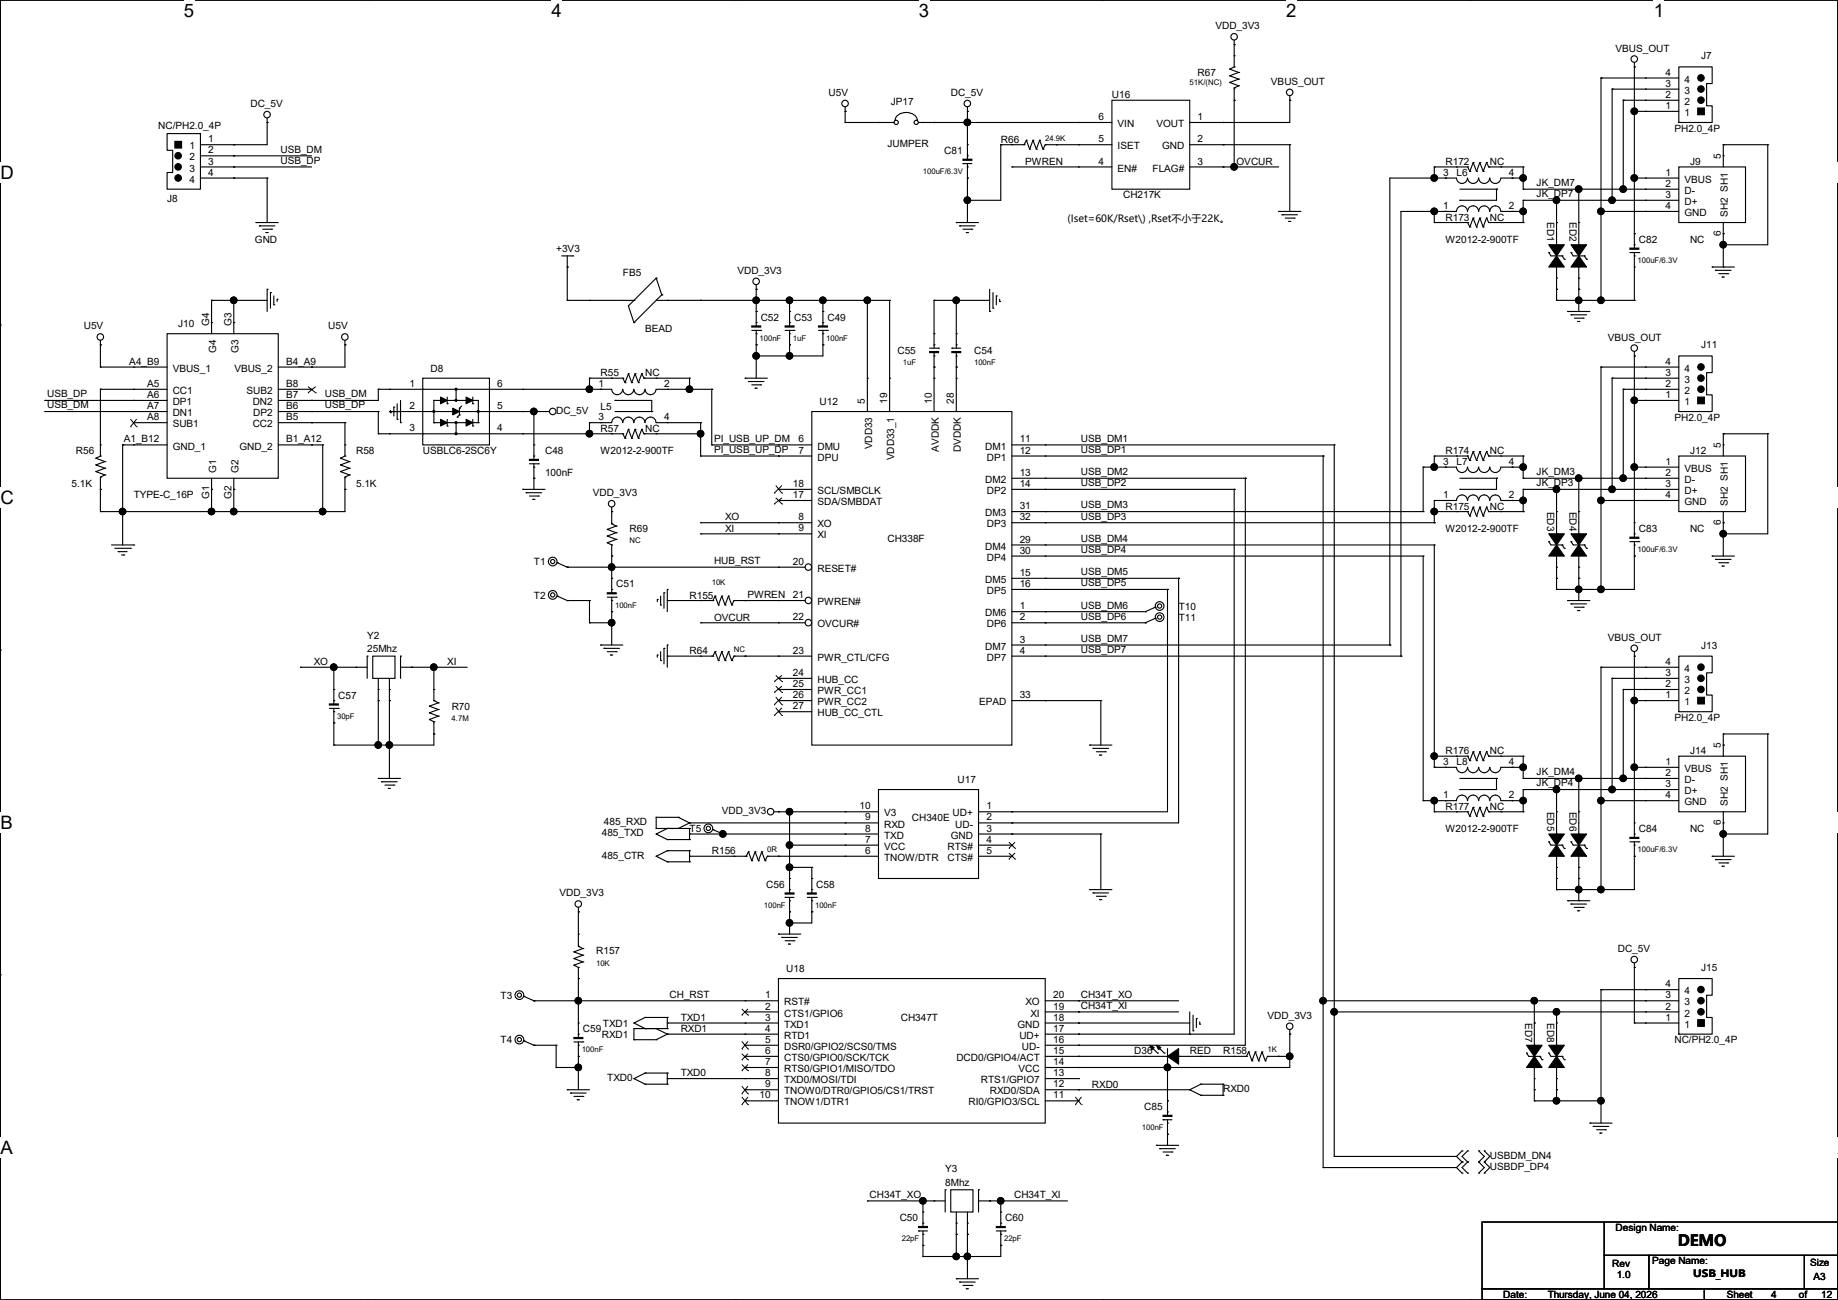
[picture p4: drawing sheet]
<svg xmlns="http://www.w3.org/2000/svg" width="420mm" height="297mm" viewBox="0 0 420 297" stroke-linecap="round" stroke-linejoin="round" font-family="sans-serif">
<defs><g id="words">
<g font-size="4.2">
<text x="42" y="3.9">5</text>
<text x="126" y="3.9">4</text>
<text x="210" y="3.9">3</text>
<text x="293.9" y="3.9">2</text>
<text x="377.9" y="3.9">1</text>
<text x=".1" y="40.9">D</text>
<text x=".1" y="115.1">C</text>
<text x=".1" y="189.4">B</text>
<text x=".1" y="263.6">A</text>
<text x="419.9" y="263.6">A</text>
</g>
<text font-size="3.6" x="383.4" y="284.7">DEMO</text>
<g font-size="2.3">
<text x="277.7" y="6.7">VDD_3V3</text>
<text x="369.2" y="11.8">VBUS_OUT</text>
<text x="273.7" y="17.4">R67</text>
<text x="380.6" y="17.3">4</text>
<text x="388.7" y="13.5">J7</text>
<text x="189.3" y="21.9">U5V</text>
<text x="203.6" y="24">JP17</text>
<text x="217.3" y="21.9">DC_5V</text>
<text x="254.1" y="22.4">U16</text>
<text x="290.4" y="19.4">VBUS_OUT</text>
<text x="380.6" y="22.4">2</text>
<text x="380.6" y="19.8">3</text>
<text x="384.9" y="24">2</text>
<text x="384.9" y="21.4">3</text>
<text x="384.9" y="18.9">4</text>
<text x="36.2" y="29.5">NC/PH2.0_4P</text>
<text x="57.2" y="24.5">DC_5V</text>
<text x="251.1" y="27.4">6</text>
<text x="255.4" y="29">VIN</text>
<text x="264.3" y="29">VOUT</text>
<text x="273.7" y="27.4">1</text>
<text x="380.6" y="24.9">1</text>
<text x="384.9" y="26.5">1</text>
<text x="43.3" y="34.1">1</text>
<text x="47.6" y="32.5">1</text>
<text x="47.6" y="35.1">2</text>
<text x="64.1" y="34.9">USB_DM</text>
<text x="202.8" y="33.6">JUMPER</text>
<text x="215.7" y="35.1">C81</text>
<text x="228.7" y="32.6">R66</text>
<text x="251.1" y="32.5">5</text>
<text x="255.4" y="34.1">ISET</text>
<text x="265.5" y="34.1">GND</text>
<text x="273.7" y="32.5">2</text>
<text x="382.6" y="30.1">PH2.0_4P</text>
<text x="43.3" y="36.7">2</text>
<text x="43.3" y="39.2">3</text>
<text x="43.3" y="41.7">4</text>
<text x="47.6" y="37.6">3</text>
<text x="47.6" y="40.1">4</text>
<text x="64.1" y="37.4">USB_DP</text>
<text x="234.3" y="37.6">PWREN</text>
<text x="251.1" y="37.6">4</text>
<text x="255.4" y="39.2">EN#</text>
<text x="263.4" y="39.2">FLAG#</text>
<text x="273.7" y="37.6">3</text>
<text x="282.6" y="37.6">OVCUR</text>
<text x="329.8" y="40.1">3</text>
<text x="330.3" y="37.7">R172</text>
<text x="332.8" y="40.2">L6</text>
<text x="340.5" y="37.7">NC</text>
<text x="344.8" y="40.1">4</text>
<text x="380.6" y="40.1">1</text>
<text x="384.9" y="41.7">VBUS</text>
<text x="386.2" y="37.7">J9</text>
<text x="393.2" y="36.3" transform="rotate(-90 393.2 36.3)">5</text>
<text x="38.2" y="46.1">J8</text>
<text x="256.6" y="45.3">CH217K</text>
<text x="329.8" y="47.8">1</text>
<text x="344.8" y="47.8">2</text>
<text x="351.1" y="45">JK_DP7</text>
<text x="351.1" y="42.5">JK_DM7</text>
<text x="380.6" y="42.7">2</text>
<text x="380.6" y="45.2">3</text>
<text x="380.6" y="47.8">4</text>
<text x="384.9" y="44.3">D-</text>
<text x="384.9" y="46.8">D+</text>
<text x="243.9" y="50.7">(Iset=60K/Rset\) ,Rset不小于22K。</text>
<text x="330.3" y="50.4">R173</text>
<text x="340.5" y="50.4">NC</text>
<text x="353.6" y="50.8" transform="rotate(90 353.6 50.8)">ED1</text>
<text x="358.6" y="50.8" transform="rotate(90 358.6 50.8)">ED2</text>
<text x="384.9" y="49.4">GND</text>
<text x="393.2" y="53.9" transform="rotate(-90 393.2 53.9)">6</text>
<text x="394.8" y="49.6" transform="rotate(-90 394.8 49.6)">SH2 SH1</text>
<text x="58.3" y="55.5">GND</text>
<text x="127.1" y="57.5">+3V3</text>
<text x="330.3" y="55.5">W2012-2-900TF</text>
<text x="374.5" y="55.5">C82</text>
<text x="386.2" y="55.5">NC</text>
<text x="142.3" y="63.1">FB5</text>
<text x="168.5" y="62.6">VDD_3V3</text>
<text x="19.1" y="75.3">U5V</text>
<text x="40.7" y="74.8">J10</text>
<text x="47.8" y="74.5" transform="rotate(-90 47.8 74.5)">G4</text>
<text x="52.9" y="74.5" transform="rotate(-90 52.9 74.5)">G3</text>
<text x="75" y="75.3">U5V</text>
<text x="147.4" y="75.8">BEAD</text>
<text x="173.8" y="73.2">C52</text>
<text x="181.5" y="73.2">C53</text>
<text x="189.1" y="73.2">C49</text>
<text x="367.4" y="77.8">VBUS_OUT</text>
<text x="29.6" y="83.3">A4_B9</text>
<text x="49.4" y="80.5" transform="rotate(-90 49.4 80.5)">G4</text>
<text x="54.5" y="80.5" transform="rotate(-90 54.5 80.5)">G3</text>
<text x="65.4" y="83.3">B4_A9</text>
<text x="205.1" y="80.9">C55</text>
<text x="222.6" y="80.9">C54</text>
<text x="380.6" y="83.3">4</text>
<text x="388.7" y="79.6">J11</text>
<text x="33.6" y="88.4">A5</text>
<text x="39.5" y="84.9">VBUS_1</text>
<text x="53.6" y="84.9">VBUS_2</text>
<text x="65.4" y="88.4">B8</text>
<text x="93.6" y="88.4">1</text>
<text x="98.4" y="84.9">D8</text>
<text x="113.6" y="88.4">6</text>
<text x="136.7" y="88.4">1</text>
<text x="137.3" y="85.9">R55</text>
<text x="147.4" y="85.9">NC</text>
<text x="151.7" y="88.4">2</text>
<text x="380.6" y="88.4">2</text>
<text x="380.6" y="85.9">3</text>
<text x="384.9" y="87.5">3</text>
<text x="384.9" y="84.9">4</text>
<text x="10.8" y="90.8">USB_DP</text>
<text x="10.8" y="93.3">USB_DM</text>
<text x="33.6" y="90.9">A6</text>
<text x="33.6" y="93.5">A7</text>
<text x="39.5" y="90">CC1</text>
<text x="39.5" y="92.5">DP1</text>
<text x="39.5" y="95.1">DN1</text>
<text x="56.3" y="90">SUB2</text>
<text x="57.7" y="92.5">DN2</text>
<text x="57.9" y="95.1">DP2</text>
<text x="65.4" y="93.5">B6</text>
<text x="65.4" y="90.9">B7</text>
<text x="74.3" y="90.8">USB_DM</text>
<text x="74.3" y="93.3">USB_DP</text>
<text x="93.6" y="93.5">2</text>
<text x="113.6" y="93.5">5</text>
<text x="127.1" y="94.6">DC_5V</text>
<text x="137.3" y="93.6">L5</text>
<text x="187.3" y="92.5">U12</text>
<text x="197.7" y="92.2" transform="rotate(-90 197.7 92.2)">5</text>
<text x="202.7" y="92.2" transform="rotate(-90 202.7 92.2)">19</text>
<text x="212.9" y="92.2" transform="rotate(-90 212.9 92.2)">10</text>
<text x="218" y="92.2" transform="rotate(-90 218 92.2)">28</text>
<text x="380.6" y="90.9">1</text>
<text x="384.9" y="92.5">1</text>
<text x="384.9" y="90">2</text>
<text x="28.3" y="101.1">A1_B12</text>
<text x="33.6" y="96">A8</text>
<text x="39.5" y="97.6">SUB1</text>
<text x="57.7" y="97.6">CC2</text>
<text x="65.4" y="101.1">B1_A12</text>
<text x="65.4" y="96">B5</text>
<text x="93.6" y="98.6">3</text>
<text x="113.6" y="98.6">4</text>
<text x="136.7" y="96">3</text>
<text x="137.3" y="98.6">R57</text>
<text x="147.4" y="98.6">NC</text>
<text x="151.7" y="96">4</text>
<text x="163.2" y="100.9">PI_USB_UP_DM</text>
<text x="182.5" y="101.1">6</text>
<text x="233" y="101.1">11</text>
<text x="247" y="100.9">USB_DM1</text>
<text x="382.6" y="96.1">PH2.0_4P</text>
<text x="17.4" y="103.7">R56</text>
<text x="39.5" y="102.7">GND_1</text>
<text x="49.4" y="108" transform="rotate(-90 49.4 108)">G1</text>
<text x="54.5" y="108" transform="rotate(-90 54.5 108)">G2</text>
<text x="54.7" y="102.7">GND_2</text>
<text x="81.4" y="103.7">R58</text>
<text x="96.6" y="103.7">USBLC6-2SC6Y</text>
<text x="124.6" y="103.7">C48</text>
<text x="137.3" y="103.7">W2012-2-900TF</text>
<text x="163.2" y="103.5">PI_USB_UP_DP</text>
<text x="182.5" y="103.6">7</text>
<text x="186.8" y="102.7">DMU</text>
<text x="186.8" y="105.2">DPU</text>
<text x="199.3" y="102.6" transform="rotate(-90 199.3 102.6)">VDD33</text>
<text x="204.3" y="105.2" transform="rotate(-90 204.3 105.2)">VDD33_1</text>
<text x="214.5" y="103.2" transform="rotate(-90 214.5 103.2)">AVDDK</text>
<text x="219.6" y="103.3" transform="rotate(-90 219.6 103.3)">DVDDK</text>
<text x="225.1" y="102.7">DM1</text>
<text x="225.5" y="105.2">DP1</text>
<text x="233" y="103.6">12</text>
<text x="247" y="103.5">USB_DP1</text>
<text x="329.8" y="106.2">3</text>
<text x="330.3" y="103.7">R174</text>
<text x="332.8" y="106.3">L7</text>
<text x="340.5" y="103.7">NC</text>
<text x="344.8" y="106.2">4</text>
<text x="380.6" y="106.2">1</text>
<text x="384.9" y="107.8">VBUS</text>
<text x="386.2" y="103.7">J12</text>
<text x="393.2" y="102.4" transform="rotate(-90 393.2 102.4)">5</text>
<text x="16.3" y="111.3">5.1K</text>
<text x="30.6" y="113.9">TYPE-C_16P</text>
<text x="81.4" y="111.3">5.1K</text>
<text x="124.6" y="108.8">100nF</text>
<text x="135.5" y="113.4">VDD_3V3</text>
<text x="181.2" y="113.8">17</text>
<text x="181.2" y="111.3">18</text>
<text x="186.8" y="112.9">SCL/SMBCLK</text>
<text x="225.1" y="110.3">DM2</text>
<text x="225.5" y="112.9">DP2</text>
<text x="233" y="108.7">13</text>
<text x="233" y="111.3">14</text>
<text x="247" y="108.5">USB_DM2</text>
<text x="247" y="111.1">USB_DP2</text>
<text x="329.8" y="113.8">1</text>
<text x="344.8" y="113.8">2</text>
<text x="351.1" y="108.5">JK_DM3</text>
<text x="351.1" y="111.1">JK_DP3</text>
<text x="380.6" y="108.7">2</text>
<text x="380.6" y="111.3">3</text>
<text x="380.6" y="113.8">4</text>
<text x="384.9" y="110.3">D-</text>
<text x="384.9" y="112.9">D+</text>
<text x="47.8" y="114.1" transform="rotate(-90 47.8 114.1)">G1</text>
<text x="52.9" y="114.1" transform="rotate(-90 52.9 114.1)">G2</text>
<text x="165.7" y="118.9">XO</text>
<text x="182.5" y="118.9">8</text>
<text x="186.8" y="115.4">SDA/SMBDAT</text>
<text x="225.1" y="117.9">DM3</text>
<text x="233" y="116.3">31</text>
<text x="233" y="118.9">32</text>
<text x="247" y="116.2">USB_DM3</text>
<text x="247" y="118.7">USB_DP3</text>
<text x="330.3" y="116.4">R175</text>
<text x="340.5" y="116.4">NC</text>
<text x="353.6" y="116.9" transform="rotate(90 353.6 116.9)">ED3</text>
<text x="358.6" y="116.9" transform="rotate(90 358.6 116.9)">ED4</text>
<text x="384.9" y="115.4">GND</text>
<text x="393.2" y="119.9" transform="rotate(-90 393.2 119.9)">6</text>
<text x="394.8" y="115.6" transform="rotate(-90 394.8 115.6)">SH2 SH1</text>
<text x="143.9" y="121.5">R69</text>
<text x="165.7" y="121.5">XI</text>
<text x="182.5" y="121.4">9</text>
<text x="186.8" y="120.5">XO</text>
<text x="186.8" y="123">XI</text>
<text x="202.8" y="123.8">CH338F</text>
<text x="225.1" y="125.6">DM4</text>
<text x="225.5" y="120.5">DP3</text>
<text x="233" y="124">29</text>
<text x="247" y="123.8">USB_DM4</text>
<text x="330.3" y="121.5">W2012-2-900TF</text>
<text x="374.5" y="121.5">C83</text>
<text x="386.2" y="121.5">NC</text>
<text x="122" y="129.1">T1</text>
<text x="163.2" y="128.9">HUB_RST</text>
<text x="181.2" y="129">20</text>
<text x="186.8" y="130.6">RESET#</text>
<text x="225.5" y="128.1">DP4</text>
<text x="233" y="131.6">15</text>
<text x="233" y="126.5">30</text>
<text x="247" y="126.3">USB_DP4</text>
<text x="247" y="131.4">USB_DM5</text>
<text x="122" y="136.7">T2</text>
<text x="140.8" y="134.2">C51</text>
<text x="157.6" y="136.7">R155</text>
<text x="170.8" y="136.7">PWREN</text>
<text x="181.2" y="136.7">21</text>
<text x="225.1" y="133.2">DM5</text>
<text x="225.5" y="135.7">DP5</text>
<text x="233" y="134.1">16</text>
<text x="247" y="133.9">USB_DP5</text>
<text x="163.2" y="141.8">OVCUR</text>
<text x="181.2" y="141.7">22</text>
<text x="186.8" y="138.3">PWREN#</text>
<text x="186.8" y="143.3">OVCUR#</text>
<text x="225.1" y="140.8">DM6</text>
<text x="225.5" y="143.3">DP6</text>
<text x="233" y="139.2">1</text>
<text x="233" y="141.7">2</text>
<text x="247" y="139">USB_DM6</text>
<text x="247" y="141.6">USB_DP6</text>
<text x="269.3" y="139.3">T10</text>
<text x="269.3" y="141.8">T11</text>
<text x="83.9" y="145.9">Y2</text>
<text x="83.9" y="148.9">25Mhz</text>
<text x="157.6" y="149.4">R64</text>
<text x="181.2" y="149.4">23</text>
<text x="225.1" y="148.4">DM7</text>
<text x="233" y="146.8">3</text>
<text x="233" y="149.4">4</text>
<text x="247" y="146.6">USB_DM7</text>
<text x="247" y="149.2">USB_DP7</text>
<text x="367.4" y="146.4">VBUS_OUT</text>
<text x="388.7" y="148.2">J13</text>
<text x="71.7" y="151.9">XO</text>
<text x="102.2" y="151.9">XI</text>
<text x="181.2" y="154.4">24</text>
<text x="186.8" y="151">PWR_CTL/CFG</text>
<text x="225.5" y="151">DP7</text>
<text x="380.6" y="154.4">3</text>
<text x="380.6" y="151.9">4</text>
<text x="384.9" y="153.5">4</text>
<text x="77.3" y="159.6">C57</text>
<text x="181.2" y="157">25</text>
<text x="181.2" y="159.5">26</text>
<text x="186.8" y="156">HUB_CC</text>
<text x="186.8" y="158.6">PWR_CC1</text>
<text x="186.8" y="161.1">PWR_CC2</text>
<text x="223.7" y="161.1">EPAD</text>
<text x="233" y="159.5">33</text>
<text x="380.6" y="159.5">1</text>
<text x="380.6" y="157">2</text>
<text x="384.9" y="161.1">1</text>
<text x="384.9" y="158.6">2</text>
<text x="384.9" y="156">3</text>
<text x="103.2" y="162.1">R70</text>
<text x="181.2" y="162.1">27</text>
<text x="186.8" y="163.7">HUB_CC_CTL</text>
<text x="382.6" y="164.7">PH2.0_4P</text>
<text x="330.3" y="172.3">R176</text>
<text x="340.5" y="172.3">NC</text>
<text x="386.2" y="172.3">J14</text>
<text x="393.2" y="171" transform="rotate(-90 393.2 171)">5</text>
<text x="218.8" y="178.9">U17</text>
<text x="329.8" y="174.8">3</text>
<text x="332.8" y="174.8">L8</text>
<text x="344.8" y="174.8">4</text>
<text x="351.1" y="177.1">JK_DM4</text>
<text x="351.1" y="179.7">JK_DP4</text>
<text x="380.6" y="174.8">1</text>
<text x="380.6" y="177.3">2</text>
<text x="380.6" y="179.8">3</text>
<text x="384.9" y="176.4">VBUS</text>
<text x="384.9" y="178.9">D-</text>
<text x="196.4" y="184.9">10</text>
<text x="225.4" y="184.9">1</text>
<text x="329.8" y="182.4">1</text>
<text x="330.3" y="185">R177</text>
<text x="340.5" y="185">NC</text>
<text x="344.8" y="182.4">2</text>
<text x="353.6" y="185.5" transform="rotate(90 353.6 185.5)">ED5</text>
<text x="358.6" y="185.5" transform="rotate(90 358.6 185.5)">ED6</text>
<text x="380.6" y="182.4">4</text>
<text x="384.9" y="181.4">D+</text>
<text x="384.9" y="184">GND</text>
<text x="394.8" y="184.2" transform="rotate(-90 394.8 184.2)">SH2 SH1</text>
<text x="137.5" y="191.1">485_TXD</text>
<text x="138" y="188.6">485_RXD</text>
<text x="157.6" y="190.1">T5</text>
<text x="164.9" y="186">VDD_3V3</text>
<text x="197.7" y="190">8</text>
<text x="197.7" y="187.5">9</text>
<text x="202" y="191.6">TXD</text>
<text x="202" y="189.1">RXD</text>
<text x="202" y="186.5">V3</text>
<text x="208.4" y="187.5">CH340E</text>
<text x="217.3" y="191.6">GND</text>
<text x="217.7" y="186.5">UD+</text>
<text x="218.3" y="189.1">UD-</text>
<text x="225.4" y="187.5">2</text>
<text x="225.4" y="190">3</text>
<text x="330.3" y="190.1">W2012-2-900TF</text>
<text x="374.5" y="190.1">C84</text>
<text x="386.2" y="190.1">NC</text>
<text x="393.2" y="188.5" transform="rotate(-90 393.2 188.5)">6</text>
<text x="137.5" y="196.2">485_CTR</text>
<text x="162.7" y="195.2">R156</text>
<text x="197.7" y="195.1">6</text>
<text x="197.7" y="192.5">7</text>
<text x="202" y="196.7">TNOW/DTR</text>
<text x="202" y="194.1">VCC</text>
<text x="216.5" y="194.1">RTS#</text>
<text x="216.5" y="196.7">CTS#</text>
<text x="225.4" y="192.5">4</text>
<text x="225.4" y="195.1">5</text>
<text x="175.1" y="202.8">C56</text>
<text x="186.5" y="202.8">C58</text>
<text x="127.9" y="204.8">VDD_3V3</text>
<text x="136.2" y="218">R157</text>
<text x="369.7" y="217.5">DC_5V</text>
<text x="388.7" y="221.8">J15</text>
<text x="153" y="227.9">CH_RST</text>
<text x="179.7" y="222.1">U18</text>
<text x="247" y="227.9">CH34T_XO</text>
<text x="380.6" y="225.6">4</text>
<text x="384.9" y="227.2">4</text>
<text x="114.4" y="228.2">T3</text>
<text x="155.5" y="233.2">TXD1</text>
<text x="174.8" y="228.1">1</text>
<text x="174.8" y="230.6">2</text>
<text x="174.8" y="233.2">3</text>
<text x="179.2" y="229.7">RST#</text>
<text x="179.2" y="232.2">CTS1/GPIO6</text>
<text x="205.8" y="233.3">CH347T</text>
<text x="234.3" y="229.7">XO</text>
<text x="235.5" y="232.2">XI</text>
<text x="240.6" y="233.2">18</text>
<text x="240.6" y="230.6">19</text>
<text x="240.6" y="228.1">20</text>
<text x="247" y="230.5">CH34T_XI</text>
<text x="289.7" y="232.7">VDD_3V3</text>
<text x="348.5" y="233.7" transform="rotate(90 348.5 233.7)">ED7</text>
<text x="353.6" y="233.7" transform="rotate(90 353.6 233.7)">ED8</text>
<text x="380.6" y="233.2">1</text>
<text x="380.6" y="230.6">2</text>
<text x="380.6" y="228.1">3</text>
<text x="384.9" y="232.2">2</text>
<text x="384.9" y="229.7">3</text>
<text x="114.4" y="238.3">T4</text>
<text x="133.2" y="235.8">C59</text>
<text x="137.5" y="237.1">RXD1</text>
<text x="137.8" y="234.5">TXD1</text>
<text x="155.5" y="235.8">RXD1</text>
<text x="174.8" y="235.7">4</text>
<text x="174.8" y="238.3">5</text>
<text x="179.2" y="234.8">TXD1</text>
<text x="179.2" y="237.3">RTD1</text>
<text x="179.2" y="239.9">DSR0/GPIO2/SCS0/TMS</text>
<text x="232.5" y="234.8">GND</text>
<text x="232.9" y="237.3">UD+</text>
<text x="233.5" y="239.9">UD-</text>
<text x="240.6" y="238.3">16</text>
<text x="240.6" y="235.7">17</text>
<text x="382.6" y="238.3">NC/PH2.0_4P</text>
<text x="384.9" y="234.8">1</text>
<text x="155.5" y="245.9">TXD0</text>
<text x="174.8" y="240.8">6</text>
<text x="174.8" y="243.3">7</text>
<text x="174.8" y="245.9">8</text>
<text x="179.2" y="242.4">CTS0/GPIO0/SCK/TCK</text>
<text x="179.2" y="244.9">RTS0/GPIO1/MISO/TDO</text>
<text x="218.5" y="242.4">DCD0/GPIO4/ACT</text>
<text x="232.8" y="244.9">VCC</text>
<text x="240.6" y="245.9">13</text>
<text x="240.6" y="243.3">14</text>
<text x="240.6" y="240.8">15</text>
<text x="259.2" y="240.9">D36</text>
<text x="271.9" y="240.9">RED</text>
<text x="279.5" y="240.9">R158</text>
<text x="138.8" y="247">TXD0</text>
<text x="173.6" y="251">10</text>
<text x="174.8" y="248.4">9</text>
<text x="179.2" y="247.5">TXD0/MOSI/TDI</text>
<text x="179.2" y="250">TNOW0/DTR0/GPIO5/CS1/TRST</text>
<text x="224.1" y="247.5">RTS1/GPIO7</text>
<text x="226.2" y="250">RXD0/SDA</text>
<text x="240.6" y="251">11</text>
<text x="240.6" y="248.4">12</text>
<text x="249.5" y="248.5">RXD0</text>
<text x="279.5" y="249.5">RXD0</text>
<text x="179.2" y="252.6">TNOW1/DTR1</text>
<text x="221.3" y="252.6">RI0/GPIO3/SCL</text>
<text x="261.5" y="253.6">C85</text>
<text x="216" y="267.8">Y3</text>
<text x="340.5" y="264.8">USBDM_DN4</text>
<text x="340.5" y="267.3">USBDP_DP4</text>
<text x="198.7" y="273.6">CH34T_XO</text>
<text x="216" y="270.8">8Mhz</text>
<text x="231.7" y="273.6">CH34T_XI</text>
<text x="205.6" y="279">C50</text>
<text x="229.7" y="279">C60</text>
<text x="369.2" y="281.3">Design Name:</text>
<text x="368.4" y="289.4">Rev</text>
<text x="369.4" y="291.9">1.0</text>
<text x="377.6" y="288.9">Page Name:</text>
<text x="386.9" y="291.8">USB_HUB</text>
<text x="413.6" y="289.1">Size</text>
<text x="414.4" y="292.4">A3</text>
<text x="343.5" y="296.5">Date:</text>
<text x="353.7" y="296.5">Thursday, June 04, 2026</text>
<text x="394.6" y="296.5">Sheet</text>
<text x="404.7" y="296.5">4</text>
<text x="411.1" y="296.5">of</text>
<text x="416.2" y="296.5">12</text>
</g>
<g font-size="1.8">
<text x="271.8" y="19.4">51K/(NC)</text>
<text x="238.8" y="32.1">24.9K</text>
<text x="210.9" y="39.8">100uF/6.3V</text>
<text x="374.2" y="60.1">100uF/6.3V</text>
<text x="173.6" y="77.9">100nF</text>
<text x="181.2" y="77.9">1uF</text>
<text x="188.8" y="77.9">100nF</text>
<text x="206.3" y="83.4">1uF</text>
<text x="222.6" y="83.4">100nF</text>
<text x="143.8" y="124.1">NC</text>
<text x="374.2" y="126.1">100uF/6.3V</text>
<text x="162.6" y="133.7">10K</text>
<text x="140.5" y="138.8">100nF</text>
<text x="167.7" y="149">NC</text>
<text x="77" y="164.2">30pF</text>
<text x="103.2" y="164.7">4.7M</text>
<text x="175.3" y="194.7">0R</text>
<text x="374.2" y="194.7">100uF/6.3V</text>
<text x="174.6" y="207.4">100nF</text>
<text x="186.3" y="207.4">100nF</text>
<text x="136.2" y="220.6">10K</text>
<text x="132.9" y="240.4">100nF</text>
<text x="289.6" y="240.4">1K</text>
<text x="260.9" y="258.2">100nF</text>
<text x="206.1" y="283.6">22pF</text>
<text x="229.4" y="283.6">22pF</text>
</g>
</g></defs>
<path d="M.1 0h419.8v297h-419.8z" fill="none" stroke="#000" stroke-width=".25"/>
<path d="M42 0h2.4v4.8h-2.4z" fill="#fff"/>
<path d="M84 0h.1M84 297h.1" fill="none" stroke="#000" stroke-width=".25"/>
<path d="M126 0h2.4v4.8h-2.4z" fill="#fff"/>
<path d="M168 0h.1M168 297h.1" fill="none" stroke="#000" stroke-width=".25"/>
<path d="M210 0h2.3v4.8h-2.3z" fill="#fff"/>
<path d="M252 0h.1M252 297h.1" fill="none" stroke="#000" stroke-width=".25"/>
<path d="M293.9 0h2.4v4.8h-2.4z" fill="#fff"/>
<path d="M336 0h.1M336 297h.1" fill="none" stroke="#000" stroke-width=".25"/>
<g fill="#fff">
<path d="M377.9 0h2.4v4.8h-2.4z"/>
<path d="M.1 37.1h3v4.8h-3z"/>
<path d="M419.9 37.1l.1 4.8z"/>
<path d="M.1 111.3h3v4.8h-3z"/>
<path d="M419.9 111.3l.1 4.8z"/>
</g>
<path d="M.1 74.3h.1M419.9 74.3h.1" fill="none" stroke="#000" stroke-width=".25"/>
<g fill="#fff">
<path d="M.1 185.6h2.8v4.7h-2.8z"/>
<path d="M419.9 185.6l.1 4.7z"/>
</g>
<path d="M.1 148.5h.1M419.9 148.5h.1" fill="none" stroke="#000" stroke-width=".25"/>
<g fill="#fff">
<path d="M0 259.8h2.9v4.7h-2.9z"/>
<path d="M419.9 259.8h.1v4.7h-.1z"/>
</g>
<g fill="none" stroke="#000" stroke-width=".25">
<path d="M282 10.2h.1M282 9.2v1M373.5 15.3h.1M373.5 14.3v1M376 17.8h.1M376 17.8h7.6M383.6 15.3h7.6v3.8h-1.2v5.1h1.2v3.8h-7.6zM38.2 30.5h7.6v12.7h-7.6v-3.8h1.3v-5.1h-1.3zM45.8 38.1h7.6M45.8 33.1h7.6M45.8 35.6h7.6M53.4 33.1h.1"/>
<path d="M53.4 35.6h.1M53.4 38.1h.1M61 28h.1M61 27v1M193.1 25.4h.1M193.1 24.4v1M220 37.4h.1M220 37.4h2.1M221.1 25.4h.1M221.1 38.1h.1M221.1 35.6h.1M221.1 33.1h.1"/>
<path d="M221.1 24.4v1M221.1 33.1v3.3M221.1 37.4v3.3M231.2 33.1h.1M231.2 33.1h2.8M234 33.1h.1M234.5 32h.1M234.5 32l-.5 1.1M234.5 32l.8 2.1M235.3 34.1h.1M236.1 32h.1M236.1 32l-.8 2.1"/>
<path d="M236.1 32l.7 2.1M236.8 34.1h.1M237.6 32h.1M237.6 32l-.8 2.1M237.6 32l.7 2.1M238.3 34.1h.1M238.8 33.1h.1M238.8 33.1l-.5 1M238.8 33.1h2.6M241.4 33.1h.1M294.7 22.9h.1M294.7 21.9v1"/>
<path d="M332.8 38.1h.1M332.8 38.1h2.6M335.4 38.1h.1M335.4 38.1l.5 1.1M335.9 39.2h.1M336.6 37.1h.1M336.6 37.1l.8 2.1M336.6 37.1l-.7 2.1M337.4 39.2h.1M338.2 37.1h.1M338.2 37.1l.7 2.1M338.2 37.1l-.8 2.1"/>
<path d="M338.9 39.2h.1M339.7 37.1h.1M339.7 37.1l.5 1M339.7 37.1l-.8 2.1M340.2 38.1h.1M340.2 38.1h2.8M343 38.1h.1M376 25.4h.1M376 22.9h.1M376 20.4h.1M376 25.4h7.6M376 22.9h7.6"/>
<path d="M376 20.4h7.6M45.8 40.7h7.6M53.4 40.7h.1M58.5 50.8h.1M58.5 50.8h5.1M59.3 51.6h.1M59.3 51.6h3.5M60 52.4h2.1M60.8 53.1h.1M60.8 53.1h.5M62.1 52.4h.1M128.4 58.5h2.5"/>
<path d="M129.6 58.5v2.5M130.9 58.5h.1M218.5 50.8h.1M218.5 50.8h5.1M219.3 51.6h.1M219.3 51.6h3.5M220 52.4h2.1M220.8 53.1h.1M220.8 53.1h.5M221.1 40.7h.1M222.1 52.4h.1M292.2 48.3h.1"/>
<path d="M292.2 48.3h5.1M292.9 49.1h.1M292.9 49.1h3.6M293.7 49.8h2M294.5 50.6h.1M294.5 50.6h.5M295.7 49.8h.1M330.3 40.7h2.5a1.25 1.25 0 0 0 1.3 1.2 1.25 1.25 0 0 0 1.2-1.2 1.27 1.27 0 0 0 1.3 1.2 1.27 1.27 0 0 0 1.3-1.2M330.3 48.3h2.5a1.25 1.25 0 0 1 1.3-1.3 1.25 1.25 0 0 1 1.2 1.3 1.27 1.27 0 0 1 1.3-1.3 1.27 1.27 0 0 1 1.3 1.3M330.3 48.3h.1M330.3 40.7h.1M332.8 50.8h.1"/>
<path d="M332.8 50.8h2.6M333.6 45.8h.1M333.6 43.2h8.4M335.4 50.8h.1M335.4 50.8l.5 1.1M335.9 51.9h.1M336.6 49.8h.1M336.6 49.8l.8 2.1M336.6 49.8l-.7 2.1M337.4 51.9h.1M337.9 40.7a1.25 1.25 0 0 0 1.3 1.2 1.25 1.25 0 0 0 1.2-1.2 1.27 1.27 0 0 0 1.3 1.2 1.27 1.27 0 0 0 1.2-1.2M337.9 48.3a1.25 1.25 0 0 1 1.3-1.3 1.25 1.25 0 0 1 1.2 1.3 1.27 1.27 0 0 1 1.3-1.3 1.27 1.27 0 0 1 1.2 1.3"/>
<path d="M338.2 49.8h.1M338.2 49.8l.7 2.1M338.2 49.8l-.8 2.1M338.9 51.9h.1M339.7 49.8h.1M339.7 49.8l.5 1M339.7 49.8l-.8 2.1M340.2 50.8h.1M340.2 50.8h2.8M342 43.2h.1M342 43.2v2.6h-8.4M343 50.8h.1"/>
<path d="M343 48.3h2.5M343 40.7h2.5M345.5 48.3h.1M345.5 40.7h.1M22.9 78.8h.1M22.9 77.8v1M38.2 76.2h25.4v33.1h-25.4zM48.3 73.7h.1M48.3 73.7v2.5M53.4 73.7h.1M53.4 73.7v2.5M61 66.1h.1"/>
<path d="M61 66.1v5.1M61.8 66.8h.1M61.8 66.8v3.6M62.6 69.6h.1M62.6 67.6v2M63.3 68.4h.1M63.3 68.4v.5M78.8 78.8h.1M78.8 77.8v1M129.6 61h.1M172.8 66.1h.1M172.8 65.1v1"/>
<path d="M179.4 75.5h2M180.4 76.2h.1M180.4 73.7h.1M180.4 71.2h.1M180.4 78.8h.1M180.4 71.2v3.3M180.4 75.5v3.3M181.4 75.5h.1M187 75.5h2.1M188 76.2h.1M188 73.7h.1M188 71.2h.1"/>
<path d="M188 78.8h.1M188 71.2v3.3M188 75.5v3.3M189.1 75.5h.1M212.4 79.5h2.1M213.4 78.8h.1M213.4 76.2h.1M213.4 76.2v3.3M214.5 79.5h.1M226.1 71.2h.1M226.1 66.1v5.1M226.9 70.4h.1"/>
<path d="M226.9 66.8v3.6M227.7 67.6h.1M227.7 67.6v2M228.4 68.9h.1M228.4 68.4v.5M358.2 71.2h.1M358.2 71.2h5.1M359 71.9h.1M359 71.9h3.5M359.7 72.7h2.1M360.5 73.4h.1M360.5 73.4h.5"/>
<path d="M361.8 72.7h.1M391.2 61h.1M391.2 61h5.1M392 61.8h.1M392 61.8h3.6M392.8 62.5h2M393.5 63.3h.1M393.5 63.3h.5M394.8 62.5h.1M30.6 83.9h.1M30.6 88.9h.1M30.6 91.5h.1"/>
<path d="M30.6 94h.1M30.6 96.6h.1M30.6 94h7.6M30.6 83.9h7.6M30.6 88.9h7.6M30.6 91.5h7.6M30.6 96.6h7.6M63.6 94h7.6M63.6 83.9h7.6M63.6 88.9h7.6M63.6 91.5h7.6M63.6 96.6h7.6"/>
<path d="M71.2 83.9h.1M71.2 96.6h.1M71.2 94h.1M71.2 91.5h.1M71.2 88.9h.1M89.2 94.3h.1M89.2 93.8v.5M90 93h.1M90 93v2M90.8 95.8h.1M90.8 92.2v3.6M91.5 96.6h.1"/>
<path d="M91.5 91.5v5.1M124.5 94h.1M124.5 94h1.1M137.2 96.6h2.6a1.25 1.25 0 0 1 1.2-1.3 1.25 1.25 0 0 1 1.3 1.3 1.27 1.27 0 0 1 1.3-1.3 1.27 1.27 0 0 1 1.2 1.3M137.2 88.9h2.6a1.25 1.25 0 0 0 1.2 1.3 1.25 1.25 0 0 0 1.3-1.3 1.27 1.27 0 0 0 1.3 1.3 1.27 1.27 0 0 0 1.2-1.3M137.2 88.9h.1M137.2 96.6h.1M139.8 99.1h.1M139.8 99.1h2.5M140.5 91.5h.1M140.5 94h8.4M140.5 91.5h8.4v2.5"/>
<path d="M142.3 99.1h.1M142.3 99.1l.5 1M143.6 98.1h.1M143.6 98.1l.8 2M143.6 98.1l-.8 2M144.9 96.6a1.25 1.25 0 0 1 1.2-1.3 1.25 1.25 0 0 1 1.3 1.3 1.27 1.27 0 0 1 1.2-1.3 1.27 1.27 0 0 1 1.3 1.3M144.9 88.9a1.25 1.25 0 0 0 1.2 1.3 1.25 1.25 0 0 0 1.3-1.3 1.27 1.27 0 0 0 1.2 1.3 1.27 1.27 0 0 0 1.3-1.3M145.1 98.1h.1M145.1 98.1l.8 2M145.1 98.1l-.7 2M146.6 98.1h.1M146.6 98.1l.6 1"/>
<path d="M146.6 98.1l-.7 2M147.2 99.1h.1M147.2 99.1h2.7M148.9 94h.1M149.9 99.1h.1M149.9 88.9h2.6M149.9 96.6h2.6M152.5 88.9h.1M152.5 96.6h.1M170.3 86.4h.1M170.3 86.4h5M171 87.2h.1"/>
<path d="M171 87.2h3.6M171.8 87.9h2M172.6 88.7h.1M172.6 88.7h.5M173.8 87.9h.1M185.5 94h45.7v76.2h-45.7zM198.2 86.4h.1M198.2 86.4v7.6M203.3 86.4h.1M203.3 86.4v7.6M213.4 81.3h.1M213.4 83.9h.1"/>
<path d="M213.4 86.4h.1M213.4 80.6v3.3M213.4 86.4v7.6M373.5 81.3h.1M373.5 80.3v1M376 91.5h.1M376 88.9h.1M376 86.4h.1M376 83.9h.1M376 86.4h7.6M376 83.9h7.6M376 88.9h7.6"/>
<path d="M376 91.5h7.6M383.6 81.3h7.6v3.8h-1.2v5.1h1.2v3.8h-7.6zM30.6 101.6h.1M30.6 101.6h7.6M48.3 111.8h.1M48.3 109.3v2.5M53.4 111.8h.1M53.4 109.3v2.5M63.6 101.6h7.6M71.2 101.6h.1M77.8 107.7h.1M77.8 106.2h.1"/>
<path d="M77.8 104.7h.1M77.8 107.7l2 .8M77.8 106.2l2 .8M77.8 104.7l2 .8M78.8 104.2h.1M78.8 109h.1M78.8 101.6h.1M78.8 111.8h.1M78.8 101.6v2.6M78.8 109v2.8M78.8 104.2l-1 .5M79.8 108.5h.1"/>
<path d="M79.8 107h.1M79.8 105.5h.1M79.8 108.5l-1 .5M79.8 107l-2 .7M79.8 105.5l-2 .7M119.5 111.8h.1M119.5 111.8h5M120.2 112.6h.1M120.2 112.6h3.6M121 113.3h2M121 106h2M121.8 114.1h.1"/>
<path d="M121.8 114.1h.5M122 106.7h.1M122 104.2h.1M122 101.6h.1M122 109.3h.1M122 101.6v3.3M122 106v3.3M123 113.3h.1M123 106h.1M139.8 116.9h.1M139.8 115.9v1M142.8 100.1h.1"/>
<path d="M144.4 100.1h.1M145.9 100.1h.1M177.9 101.6h.1M177.9 104.2h.1M177.9 119.4h.1M177.9 114.3h.1M177.9 111.8h.1M177.9 111.8h7.6M177.9 101.6h7.6M177.9 104.2h7.6M177.9 119.4h7.6M177.9 114.3h7.6"/>
<path d="M231.2 111.8h7.6M231.2 101.6h7.6M231.2 104.2h7.6M231.2 109.3h7.6M238.8 101.6h.1M238.8 104.2h.1M238.8 109.3h.1M238.8 111.8h.1M332.8 104.2h.1M332.8 104.2h2.6M335.4 104.2h.1M335.4 104.2l.5 1"/>
<path d="M335.9 105.2h.1M336.6 103.2h.1M336.6 103.2l.8 2M336.6 103.2l-.7 2M337.4 105.2h.1M338.2 103.2h.1M338.2 103.2l.7 2M338.2 103.2l-.8 2M338.9 105.2h.1M339.7 103.2h.1M339.7 103.2l.5 1M339.7 103.2l-.8 2"/>
<path d="M340.2 104.2h.1M340.2 104.2h2.8M343 104.2h.1M355.7 116.9h.1M355.7 116.9v5.1M360.8 116.9h.1M360.8 116.9v5.1M373.5 119.4h.1M373.5 119.4v3.3M25.5 124.5h5.1M26.2 125.3h3.6M27 126h.1"/>
<path d="M27 126h2M27.8 126.8h.5M28.3 126.8h.1M29.8 125.3h.1M30.6 124.5h.1M138.8 136.4h2M139.8 137.2h.1M139.8 134.7h.1M139.8 132.1h.1M139.8 139.7h.1M139.8 132.1v3.3M139.8 136.4v3.3"/>
<path d="M140.8 136.4h.1M150.2 136.9h.1M150.2 136.9v.6M151 138.2h.1M151 136.2v2M151.7 135.4h.1M151.7 135.4v3.6M152.5 134.7h.1M152.5 134.7v5M177.9 122h.1M177.9 122h7.6M231.2 139.7h7.6"/>
<path d="M231.2 132.1h7.6M231.2 134.7h7.6M238.8 139.7h.1M238.8 132.1h.1M238.8 134.7h.1M261.7 139.7h.1M264 138.7h.1M264 138.7l-2.3 1M353.9 123.7h.1M353.9 123.7l.5 .8h2.6M355.7 122h.1M355.7 129.6h.1"/>
<path d="M355.7 132.1h.1M355.7 127v5.1M357 124.5h.1M357 124.5l.5 .8M357.5 125.3h.1M358.2 137.2h.1M358.2 137.2h5.1M359 138h.1M359 123.7h.1M359 138h3.5M359 123.7l.5 .8h2.5M359.7 138.7h2.1"/>
<path d="M360.5 139.5h.1M360.5 139.5h.5M360.8 122h.1M360.8 129.6h.1M360.8 132.1h.1M360.8 127v5.1M361.8 138.7h.1M362 124.5h.1M362 124.5l.5 .8M362.5 125.3h.1M372.4 123.7h2.1M373.5 124.5h.1"/>
<path d="M373.5 122h.1M373.5 127h.1M373.5 123.7v3.3M374.5 123.7h.1M391.2 127h.1M391.2 127h5.1M392 127.8h.1M392 127.8h3.6M392.8 128.6h2M393.5 129.3h.1M393.5 129.3h.5M394.8 128.6h.1"/>
<path d="M76.3 157.5h.1M76.3 157.5v3.3M81.4 152.4h.1M81.4 152.4h2.5M83.9 149.9h.1M83.9 149.9v5.1M85.2 149.9h5.1v5.1h-5.1zM86.4 157.5h.1M86.4 155v5.1M89 157.5h.1M89 155v5.1M91.5 149.9h.1"/>
<path d="M91.5 149.9v5.1M91.5 152.4h2.6M94.1 152.4h.1M99.1 157.5h.1M99.1 157.5v2.6M137.2 147.4h.1M137.2 147.4h5.1M138 148.1h.1M138 148.1h3.6M138.8 148.9h2M139.5 149.6h.1M139.5 149.6h.5"/>
<path d="M140.8 148.9h.1M150.2 149.6h.1M150.2 149.6v.6M151 150.9h.1M151 148.9v2M151.7 148.1h.1M151.7 148.1v3.6M152.5 147.4h.1M152.5 147.4v5M160.1 149.9h.1M160.1 149.9h2.8M162.9 149.9h.1"/>
<path d="M163.4 148.9h.1M163.4 148.9l-.5 1M163.4 148.9l.8 2M164.2 150.9h.1M164.9 148.9h.1M164.9 148.9l-.7 2M164.9 148.9l.8 2M165.7 150.9h.1M166.5 148.9h.1M166.5 148.9l-.8 2M166.5 148.9l.7 2M167.2 150.9h.1"/>
<path d="M167.7 149.9h.1M167.7 149.9l-.5 1M167.7 149.9h2.6M170.3 149.9h.1M231.2 147.4h7.6M231.2 149.9h7.6M231.2 142.3h7.6M238.8 142.3h.1M238.8 147.4h.1M238.8 149.9h.1M261.7 142.3h.1M264 141.3h.1"/>
<path d="M264 141.3l-2.3 1M373.5 149.9h.1M373.5 148.9v1M376 157.5h.1M376 155h.1M376 152.4h.1M376 157.5h7.6M376 155h7.6M376 152.4h7.6M383.6 149.9h7.6v3.8h-1.2v5.1h1.2v3.8h-7.6zM75.3 161.8h2M76.3 162.6h.1"/>
<path d="M76.3 160.1h.1M76.3 165.1h.1M76.3 161.8v3.3M77.3 161.8h.1M86.4 177.8h.1M86.4 160.1h.1M86.4 177.8h5.1M87.2 178.6h.1M87.2 178.6h3.6M88 179.4h2M89 160.1h.1M90 179.4h.1"/>
<path d="M98.1 164.4h.1M98.1 162.9h.1M98.1 161.3h.1M98.1 164.4l1 .5M98.1 162.9l2.1 .7M98.1 161.3l2.1 .8M99.1 160.1h.1M99.1 164.9h.1M99.1 167.7h.1M99.1 160.1l1.1 .5M99.1 164.9v2.8M100.2 163.6h.1"/>
<path d="M100.2 162.1h.1M100.2 160.6h.1M100.2 163.6l-2.1 .8M100.2 162.1l-2.1 .8M100.2 160.6l-2.1 .7M249 170.2h.1M249 170.2h5.1M249.8 171h.1M249.8 171h3.5M250.5 171.7h2.1M251.3 172.5h.1M251.3 172.5h.5"/>
<path d="M252.6 171.7h.1M330.3 175.3h2.5a1.25 1.25 0 0 0 1.3 1.2 1.25 1.25 0 0 0 1.2-1.2 1.27 1.27 0 0 0 1.3 1.2 1.27 1.27 0 0 0 1.3-1.2M330.3 175.3h.1M333.6 177.8h8.4M337.9 175.3a1.25 1.25 0 0 0 1.3 1.2 1.25 1.25 0 0 0 1.2-1.2 1.27 1.27 0 0 0 1.3 1.2 1.27 1.27 0 0 0 1.2-1.2M342 177.8h.1M342 177.8v2.6h-8.4M343 175.3h2.5M345.5 175.3h.1M376 160.1h.1M376 175.3h.1M376 177.8h.1"/>
<path d="M376 177.8h7.6M376 160.1h7.6M376 175.3h7.6M383.6 172.8h15.3v12.7h-15.3zM393.8 170.2h.1M393.8 170.2v2.6M88.7 180.1h.1M88.7 180.1h.5M149.9 189.3h.1M149.9 186.7h.1M149.9 190.5h.1M149.9 195.6h.1"/>
<path d="M149.9 186.7h5.1M149.9 189.3h7.7M149.9 186.7v2.6M149.9 190.5l2.6 1.3M149.9 195.6l2.6 1.3M152.5 189.3h.1M152.5 191.8h.1M152.5 194.4h.1M152.5 196.9h.1M152.5 189.3l-2.6 1.2M152.5 191.8h5.1M152.5 194.4l-2.6 1.2"/>
<path d="M152.5 194.4h5.1M152.5 196.9h5.1M155 186.7h.1M155 189.3h.1M155 186.7l2.6 1.3M157.6 188h.1M157.6 189.3h.1M157.6 191.8h.1M157.6 194.4h.1M157.6 196.9h.1M157.6 188l-2.6 1.3M157.6 189.3v2.5"/>
<path d="M157.6 194.4v2.5M162.9 189.5h.1M162.9 189.5l2.3 1M165.2 190.5h.1M176.9 185.5h1M177.9 185.5h.1M193.1 195.6h.1M193.1 193.1h.1M193.1 190.5h.1M193.1 188h.1M193.1 185.5h.1M193.1 195.6h7.6"/>
<path d="M193.1 185.5h7.6M193.1 188h7.6M193.1 190.5h7.6M193.1 193.1h7.6M200.7 180.4h22.9v20.3h-22.9zM223.6 195.6h7.6M223.6 185.5h7.6M223.6 188h7.6M223.6 190.5h7.6M223.6 193.1h7.6M231.2 185.5h.1M231.2 188h.1"/>
<path d="M231.2 190.5h.1M231.2 193.1h.1M231.2 195.6h.1M330.3 182.9h2.5a1.25 1.25 0 0 1 1.3-1.2 1.25 1.25 0 0 1 1.2 1.2 1.27 1.27 0 0 1 1.3-1.2 1.27 1.27 0 0 1 1.3 1.2M330.3 182.9h.1M332.8 185.5h.1M332.8 185.5h2.6M333.6 180.4h.1M335.4 185.5h.1M335.4 185.5l.5 1M335.9 186.5h.1M336.6 184.4h.1"/>
<path d="M336.6 184.4l.8 2.1M336.6 184.4l-.7 2.1M337.4 186.5h.1M337.9 182.9a1.25 1.25 0 0 1 1.3-1.2 1.25 1.25 0 0 1 1.2 1.2 1.27 1.27 0 0 1 1.3-1.2 1.27 1.27 0 0 1 1.2 1.2M338.2 184.4h.1M338.2 184.4l.7 2.1M338.2 184.4l-.8 2.1M338.9 186.5h.1M339.7 184.4h.1M339.7 184.4l.5 1.1M339.7 184.4l-.8 2.1M340.2 185.5h.1"/>
<path d="M340.2 185.5h2.8M343 185.5h.1M343 182.9h2.5M345.5 182.9h.1M359 192.3h.1M359 192.3l.5 .8h2.5M360.8 190.5h.1M360.8 198.2h.1M360.8 185.5h.1M360.8 185.5v5M360.8 195.6v5.1M362 193.1h.1"/>
<path d="M362 193.1l.5 .7M362.5 193.8h.1M372.4 192.3h2.1M373.5 193.1h.1M373.5 190.5h.1M373.5 188h.1M373.5 195.6h.1M373.5 188v3.3M373.5 192.3v3.3M374.5 192.3h.1M376 180.4h.1M376 182.9h.1"/>
<path d="M376 180.4h7.6M376 182.9h7.6M391.2 195.6h.1M391.2 195.6h5.1M392 196.4h.1M392 196.4h3.6M392.8 197.1h2M393.5 197.9h.1M393.5 197.9h.5M393.8 188h.1M393.8 185.5v2.5M394.8 197.1h.1"/>
<path d="M131.1 217.5h.1M131.1 219h.1M131.1 217.5l2.1 .7M131.1 219l2.1 .8M132.2 208.3h.1M132.2 216.2h.1M132.2 213.4h.1M132.2 207.3v1M132.2 213.4v2.8M132.2 216.2l1 .5M133.2 216.7h.1M133.2 218.2h.1"/>
<path d="M133.2 219.8h.1M133.2 216.7l-2.1 .8M133.2 218.2l-2.1 .8M133.2 219.8l-2.1 .7M177.9 213.4h.1M177.9 213.4h5.1M178.6 214.2h.1M178.6 214.2h3.6M179.4 205h.1M179.4 214.9h2M179.4 205h2M180.2 215.7h.1"/>
<path d="M180.2 215.7h.5M180.4 205.8h.1M180.4 203.2h.1M180.4 200.7h.1M180.4 208.3h.1M180.4 200.7v3.3M180.4 205v3.3M181.4 214.9h.1M184.5 205h2M185.5 205.8h.1M185.5 203.2h.1M185.5 200.7h.1"/>
<path d="M185.5 208.3h.1M185.5 200.7v3.3M185.5 205v3.3M186.5 205h.1M249 203.2h.1M249 203.2h5.1M249.8 204h.1M249.8 204h3.5M250.5 204.8h2.1M251.3 205.5h.1M251.3 205.5h.5M252.6 204.8h.1"/>
<path d="M358.2 205.8h.1M358.2 205.8h5.1M359 206.5h.1M359 206.5h3.5M359.7 207.3h2.1M360.5 208.1h.1M360.5 208.1h.5M360.8 200.7h.1M361.8 207.3h.1M.1 222.7h.1M119.7 237.8h.1M119.7 237.8l2.3 1"/>
<path d="M122 238.8h.1M131.1 220.5h.1M131.1 220.5l1.1 .5M131.1 238h2.1M132.2 221h.1M132.2 223.6h.1M132.2 238.8h.1M132.2 236.3h.1M132.2 233.7h.1M132.2 221v2.6M132.2 233.7v3.3M132.2 238v3.3"/>
<path d="M133.2 238h.1M144.9 237.5h.1M144.9 235h.1M144.9 233.7h.1M144.9 235h7.6M144.9 237.5h5M144.9 235v2.5M144.9 233.7l2.5 1.3M147.4 232.5h.1M147.4 235h.1M147.4 232.5l-2.5 1.2M147.4 232.5h5.1"/>
<path d="M149.9 235h.1M149.9 237.5h.1M149.9 235l2.6 1.3M152.5 236.3h.1M152.5 232.5h.1M152.5 235h.1M152.5 236.3l-2.6 1.2M152.5 232.5v2.5M263 239.1l1.5 1.5M264.5 239.1l1.5 1.5M266.8 239.6v3.5M271.9 236.3h.1"/>
<path d="M271.9 231.2v5.1M272.6 235.5h.1M272.6 231.9v3.6M273.4 232.7h.1M273.4 232.7v2M274.2 234h.1M274.2 233.5v.5M294.7 236.3h.1M294.7 235.2v1.1M350.6 238.8h.1M350.6 233.7h.1M350.6 233.7v5.1"/>
<path d="M355.7 238.8h.1M355.7 233.7h.1M355.7 233.7v5.1M373.5 221h.1M373.5 220v1M376 233.7h.1M376 231.2h.1M376 228.6h.1M376 226.1h.1M376 233.7h7.6M376 231.2h7.6M376 228.6h7.6"/>
<path d="M376 226.1h7.6M383.6 223.6h7.6v3.8h-1.2v5.1h1.2v3.8h-7.6zM419.9 222.7h.1M129.6 249h.1M129.6 249h5.1M130.4 249.7h.1M130.4 249.7h3.5M131.1 250.5h2.1M131.9 251.2h.1M131.9 251.2h.5M132.2 241.3h.1M133.2 250.5h.1"/>
<path d="M144.9 246.4h.1M144.9 246.4l2.5 1.3M147.4 245.2h.1M147.4 247.7h.1M147.4 247.7h5.1M147.4 245.2l-2.5 1.2M147.4 245.2h5.1M152.5 245.2h.1M152.5 247.7h.1M152.5 245.2v2.5M259.2 241.3h.1M259.2 241.3h7.6"/>
<path d="M261.7 241.3h.1M264.5 240.6h.1M265.8 255.8h.1M265.8 255.8h2M266 240.6h.1M266.8 243.1h.1M266.8 256.6h.1M266.8 254h.1M266.8 251.5h.1M266.8 259.1h.1M266.8 251.5v3.3M266.8 255.8v3.3"/>
<path d="M269.3 241.3h.1M269.3 241.3h5.1M271.9 249h.1M271.9 249l2.5 1.2M274.4 250.2h.1M274.4 247.7h.1M274.4 241.3h.1M274.4 250.2h5.1M274.4 247.7l-2.5 1.3M274.4 247.7h5.1M279.5 247.7h.1M279.5 250.2h.1"/>
<path d="M279.5 247.7v2.5M348.8 240.6h.1M348.8 240.6l.5 .7h2.6M350.6 246.4h.1M350.6 249h.1M350.6 243.9v5.1M351.9 241.3h.1M351.9 241.3l.5 .8M352.4 242.1h.1M353.9 240.6h.1M353.9 240.6l.5 .7h2.6M355.7 246.4h.1"/>
<path d="M355.7 249h.1M355.7 243.9v5.1M357 241.3h.1M357 241.3l.5 .8M357.5 242.1h.1M363.3 256.6h.1M363.3 256.6h5.1M364.1 257.3h.1M364.1 257.3h3.5M364.8 258.1h2.1M365.6 258.9h.1M365.6 258.9h.5"/>
<path d="M366.9 258.1h.1M264.2 261.7h.1M264.2 261.7h5.1M265 262.4h.1M265 262.4h3.6M265.8 263.2h2M266.5 263.9h.1M266.5 263.9h.5M267.8 263.2h.1M334.1 262.9h.1M334.1 265.5h.1M334.1 268h.1"/>
<path d="M334.1 262.9l-1.3 1.3 1.3 1.3M334.1 265.5l-1.3 1.2 1.3 1.3M335.4 265.5h.1M335.4 262.9h.1M335.4 268h.1M335.4 262.9l-1.3 1.3 1.3 1.3M335.4 265.5l-1.3 1.2 1.3 1.3M337.9 262.9h.1M337.9 265.5h.1M337.9 268h.1M337.9 262.9l1.3 1.3-1.3 1.3M337.9 265.5l1.3 1.2-1.3 1.3"/>
<path d="M338.7 279.2h27.9v15.2h-27.9zM339.2 265.5h.1M339.2 262.9h.1M339.2 268h.1M339.2 262.9l1.2 1.3-1.2 1.3M339.2 265.5l1.2 1.2-1.2 1.3M366.6 279.2h53.3v7.6h-53.3zM218.5 292.1h.1M218.5 292.1h5.1M219.3 292.9h.1M219.3 292.9h3.5M220 293.7h2.1"/>
<path d="M220.8 294.4h.1M220.8 294.4h.5M222.1 293.7h.1M338.7 294.4h50.8v2.6h-50.8zM366.6 286.8h10.2v7.6h-10.2zM376.8 286.8h35.5v7.6h-35.5zM389.5 294.4h30.4v2.6h-30.4zM412.3 286.8h7.6v7.6h-7.6z"/>
<circle cx="282" cy="8.4" r=".74"/>
<circle cx="373.4" cy="13.5" r=".74"/>
<circle cx="61" cy="26.2" r=".74"/>
<circle cx="193.1" cy="23.6" r=".74"/>
<circle cx="221" cy="23.6" r=".74"/>
<circle cx="294.7" cy="21.1" r=".74"/>
<circle cx="22.9" cy="77" r=".74"/>
<circle cx="78.8" cy="77" r=".74"/>
<circle cx="172.8" cy="64.3" r=".74"/>
<circle cx="373.4" cy="79.5" r=".74"/>
<circle cx="126.3" cy="94" r=".74"/>
<circle cx="139.8" cy="115.1" r=".74"/>
<circle cx="265" cy="138.5" r=".49"/>
<circle cx="265" cy="138.5" r=".99"/>
<circle cx="265" cy="141" r=".49"/>
<circle cx="265" cy="141" r=".99"/>
<circle cx="373.4" cy="148.1" r=".74"/>
<circle cx="161.9" cy="189.3" r=".49"/>
<circle cx="161.9" cy="189.3" r=".99"/>
<circle cx="176.1" cy="185.4" r=".74"/>
<circle cx="132.1" cy="206.5" r=".74"/>
<circle cx="373.4" cy="219.2" r=".74"/>
<circle cx="118.7" cy="237.5" r=".49"/>
<circle cx="118.7" cy="237.5" r=".99"/>
<circle cx="294.7" cy="234.5" r=".74"/>
</g>
<g fill="#000" stroke="#000" stroke-width=".25">
<path d="M40 32.3h1.5v1.5h-1.5z" fill-rule="evenodd"/>
<path d="M220 36.4h2.1v.2h-2.1z" fill-rule="evenodd"/>
<path d="M387.9 24.7h1.6v1.5h-1.6z" fill-rule="evenodd"/>
<path d="M179.4 74.5h2v.2h-2z" fill-rule="evenodd"/>
<path d="M187 74.5h2.1v.2h-2.1z" fill-rule="evenodd"/>
<path d="M212.4 80.3h2.1v.3h-2.1z" fill-rule="evenodd"/>
<path d="M387.9 90.7h1.6v1.5h-1.6z" fill-rule="evenodd"/>
<path d="M121 104.9h2v.3h-2z" fill-rule="evenodd"/>
<path d="M138.8 135.4h2v.3h-2z" fill-rule="evenodd"/>
<path d="M353.9 122h3.6l-1.8 2.5z" fill-rule="evenodd"/>
<path d="M355.7 124.5l1.8 2.5h-3.6z" fill-rule="evenodd"/>
<path d="M359 122h3.5l-1.7 2.5z" fill-rule="evenodd"/>
<path d="M360.8 124.5l1.7 2.5h-3.5z" fill-rule="evenodd"/>
<path d="M372.4 122.7h2.1v.3h-2.1z" fill-rule="evenodd"/>
<path d="M387.9 159.3h1.6v1.5h-1.6z" fill-rule="evenodd"/>
<path d="M75.3 160.8h2v.3h-2z" fill-rule="evenodd"/>
<path d="M359 190.5h3.5l-1.7 2.6z" fill-rule="evenodd"/>
<path d="M360.8 193.1l1.7 2.5h-3.5z" fill-rule="evenodd"/>
<path d="M372.4 191.3h2.1v.3h-2.1z" fill-rule="evenodd"/>
<path d="M179.4 204h2v.3h-2z" fill-rule="evenodd"/>
<path d="M184.5 204h2v.3h-2z" fill-rule="evenodd"/>
<path d="M131.1 237h2.1v.3h-2.1z" fill-rule="evenodd"/>
<path d="M262.7 238.8l1 .5-.5 .5z" fill-rule="evenodd"/>
<path d="M264.2 238.8l1.1 .5-.5 .5z" fill-rule="evenodd"/>
<path d="M387.9 233h1.6v1.5h-1.6z" fill-rule="evenodd"/>
<path d="M266.8 241.3l2.5-1.7v3.5z" fill-rule="evenodd"/>
<path d="M265.8 254.8h2v.3h-2z" fill-rule="evenodd"/>
<path d="M348.8 238.8h3.6l-1.8 2.5z" fill-rule="evenodd"/>
<path d="M350.6 241.3l1.8 2.6h-3.6z" fill-rule="evenodd"/>
<path d="M353.9 238.8h3.6l-1.8 2.5z" fill-rule="evenodd"/>
<path d="M355.7 241.3l1.8 2.6h-3.6z" fill-rule="evenodd"/>
<circle cx="388.7" cy="17.8" r=".74"/>
<circle cx="40.7" cy="38.1" r=".74"/>
<circle cx="40.7" cy="35.6" r=".74"/>
<circle cx="388.7" cy="20.3" r=".74"/>
<circle cx="388.7" cy="22.9" r=".74"/>
<circle cx="40.7" cy="40.7" r=".74"/>
<circle cx="388.7" cy="88.9" r=".74"/>
<circle cx="388.7" cy="83.8" r=".74"/>
<circle cx="388.7" cy="86.4" r=".74"/>
<circle cx="388.7" cy="157.5" r=".74"/>
<circle cx="388.7" cy="155" r=".74"/>
<circle cx="388.7" cy="152.4" r=".74"/>
<circle cx="388.7" cy="231.2" r=".74"/>
<circle cx="388.7" cy="228.6" r=".74"/>
<circle cx="388.7" cy="226.1" r=".74"/>
</g>
<g fill="none" stroke="#000" stroke-width=".23">
<path d="M29.8 97.5h.1M29.8 95.7l1.4 1.8M31.2 97.5h.1M31.2 95.7l-1.4 1.8M70.4 89.7h.1M70.4 88.3l1.7 1.4M72.1 89.7h.1M72.1 88.3l-1.7 1.4M176.9 115.1h.1M176.9 112.7h.1M177.3 113.7l1.4 1.4M177.3 110.9l1.4 1.8"/>
<path d="M178.7 115.1h.1M178.7 112.7h.1M178.7 113.7l-1.8 1.4M178.7 110.9l-1.8 1.8M230.5 193.8h.1M230.5 196.3h.1M230.5 192.4l1.5 1.4M230.5 194.9l1.5 1.4M232 193.8h.1M232 196.3h.1M232 192.4l-1.5 1.4M232 194.9l-1.5 1.4"/>
</g>
<circle cx="184.7" cy="129.6" r=".74" fill="#fff" stroke="#000" stroke-width=".25"/>
<path d="M177.9 129.6h.1M177.9 129.6h6.1" fill="none" stroke="#000" stroke-width=".25"/>
<circle cx="184.7" cy="137.2" r=".74" fill="#fff" stroke="#000" stroke-width=".25"/>
<path d="M177.9 137.2h.1M177.9 137.2h6.1" fill="none" stroke="#000" stroke-width=".25"/>
<circle cx="184.7" cy="142.3" r=".74" fill="#fff" stroke="#000" stroke-width=".25"/>
<g fill="none" stroke="#000" stroke-width=".25">
<path d="M281 18.8h.1M281 17.3h.1M281 15.8h.1M281 18.8l2 .8M281 17.3l2 .8M281 15.8l2 .8M282 15.3h.1M282 12.7h.1M282 10.2h.1M282 15.3l-1 .5M282 10.2v5.1M283 19.6h.1"/>
<path d="M283 18.1h.1M283 16.6h.1M283 19.6l-1 .5M283 18.1l-2 .7M283 16.6l-2 .7M365.8 17.8h.1M365.8 17.8v50.8M365.8 17.8h10.2M373.5 15.3h.1M373.5 15.3v41.4M53.4 33.1h.1M53.4 35.6h.1"/>
<path d="M53.4 38.1h.1M53.4 38.1h17.8M53.4 35.6h17.8M61 28h.1M61 28v5.1h-7.6M193.1 25.4h.1M193.1 28h.1M193.1 28h11.2M193.1 25.4v2.6M200.7 28h.1M203.3 28h.1M204.6 27.5a2.39 2.39 0 0 1 3.1-1.7 1.92 1.92 0 0 1 1.9 1.7"/>
<path d="M209.9 28h44.2M210.9 28h.1M213.4 28h.1M221.1 25.4h.1M221.1 28h.1M221.1 25.4v7.7M228.7 33.1h.1M228.7 33.1h2.5M228.7 33.1v12.7h-7.6M231.2 38.1h.1M231.2 38.1h22.9M241.4 33.1h.1"/>
<path d="M241.4 33.1h12.7M246.5 38.1h.1M246.5 33.1h.1M246.5 28h.1M254.1 22.9h17.8v20.3h-17.8zM271.9 33.1h22.8M271.9 38.1h20.3M279.5 28h.1M279.5 33.1h.1M279.5 38.1h.1M282 20.1h.1M282 22.9h.1"/>
<path d="M282 38.1h.1M282 20.1v18M294.7 33.1h.1M294.7 22.9h.1M294.7 22.9v5.1h-22.8M294.7 33.1v15.2M327.7 38.1h.1M327.7 38.1h5.1M327.7 38.1v2.6M343 38.1h5.1M348.1 38.1h.1M348.1 38.1v5.1"/>
<path d="M368.4 20.4h.1M368.4 20.4v25.4M368.4 20.4h7.6M370.9 22.9h.1M370.9 22.9v20.3M370.9 22.9h5.1M373.5 25.4h.1M373.5 25.4h2.5M383.6 38.1h15.3v12.7h-15.3zM393.8 35.6h.1M393.8 33.1h.1M393.8 33.1h10.1"/>
<path d="M393.8 33.1v5M403.9 33.1h.1M403.9 33.1v22.8h-10.1M53.4 40.7h.1M53.4 40.7h7.6M61 40.7h.1M61 40.7v10.1M221.1 40.7h.1M221.1 45.8h.1M221.1 40.7v10.1M327.7 48.3h.1M327.7 40.7h.1"/>
<path d="M327.7 50.8h.1M327.7 48.3v2.5M327.7 50.8h5.1M330.3 40.7h.1M330.3 48.3h.1M330.3 40.7h-12.7v106.7M330.3 48.3h-10.2v101.6M343 50.8h5.1M345.5 40.7h.1M345.5 40.7h2.6M345.5 48.3h2.6M348.1 48.3h.1"/>
<path d="M348.1 45.8h.1M348.1 43.2h.1M348.1 40.7h.1M348.1 50.8h.1M348.1 43.2h35.5M348.1 45.8h35.5M348.1 45.8v5M353.9 57.7h.1M353.9 57.7l.5 .8h2.6M355.7 55.9h.1M355.7 50.8h.1M355.7 45.8h.1"/>
<path d="M355.7 45.8v10.1M357 58.5h.1M357 58.5l.5 .7M357.5 59.2h.1M359 57.7h.1M359 57.7l.5 .8h2.5M360.8 55.9h.1M360.8 50.8h.1M360.8 43.2h.1M360.8 43.2v12.7M362 58.5h.1M362 58.5l.5 .7"/>
<path d="M362.5 59.2h.1M365.8 48.3h.1M365.8 48.3h17.8M368.4 45.8h.1M370.9 43.2h.1M372.4 57.7h2.1M373.5 58.5h.1M373.5 55.9h.1M373.5 53.4h.1M373.5 40.7h.1M373.5 57.7v10.9M373.5 40.7h10.1"/>
<path d="M374.5 57.7h.1M376 40.7h.1M376 43.2h.1M376 45.8h.1M376 48.3h.1M393.8 53.4h.1M393.8 55.9h.1M393.8 50.8v10.2M22.9 78.8h.1M22.9 78.8v5.1M48.3 68.6h.1M48.3 68.6h12.7"/>
<path d="M48.3 68.6v5.1M53.4 68.6h.1M53.4 68.6v5.1M78.8 78.8h.1M78.8 78.8v5.1h-7.6M129.6 61h.1M129.6 68.6h.1M129.6 68.6h15.3M129.6 61v7.6M134.7 68.6h.1M144.9 73.7h.1M144.9 68.6h.1"/>
<path d="M149.9 63.5h.1M149.9 63.5l-6.3 6.4 1.3 3.8M149.9 63.5l1.3 3.9M149.9 68.6h53.4M151.2 67.4h.1M151.2 67.4l-6.3 6.3M152.5 68.6h.1M160.1 68.6h.1M171.8 75.5h2M172.8 76.2h.1M172.8 73.7h.1M172.8 71.2h.1"/>
<path d="M172.8 78.8h.1M172.8 68.6h.1M172.8 66.1h.1M172.8 66.1v8.4M172.8 75.5v10.9M173.8 75.5h.1M180.4 68.6h.1M180.4 78.8h.1M180.4 68.6v2.6M180.4 78.8v2.5M188 78.8h.1M188 68.6h.1"/>
<path d="M188 78.8v2.5h-15.2M188 68.6v2.6M198.2 68.6h.1M198.2 68.6v17.8M203.3 68.6h.1M203.3 68.6v17.8M213.4 68.6h.1M213.4 68.6h12.7M213.4 68.6v7.6M217.5 79.5h.1M217.5 79.5h2M218.5 78.8h.1"/>
<path d="M218.5 76.2h.1M218.5 68.6h.1M218.5 68.6v10.9M355.7 63.5h.1M355.7 66.1h.1M355.7 68.6h.1M355.7 61v7.6M355.7 68.6h17.8M360.8 63.5h.1M360.8 66.1h.1M360.8 68.6h.1M360.8 61v10.2"/>
<path d="M365.8 68.6h.1M373.5 61h.1M373.5 68.6h.1M393.8 61h.1M10.2 91.5h.1M10.2 94h.1M10.2 94h20.4M10.2 91.5h20.4M22.9 83.9h.1M22.9 88.9h.1M22.9 88.9h7.7M22.9 88.9v15.3"/>
<path d="M22.9 83.9h7.7M71.2 83.9h.1M71.2 91.5h.1M71.2 94h.1M71.2 96.6h.1M71.2 94h15.2M71.2 96.6h7.6M78.8 96.6h.1M78.8 96.6v5M86.4 88.9h.1M86.4 94h.1M86.4 99.1h.1"/>
<path d="M86.4 88.9h50.8M86.4 99.1h53.4M86.4 88.9v2.6h-15.2M86.4 94v5.1M89 88.9h.1M89 94h.1M89 99.1h.1M89 94h35.5M96.6 86.4h15.2v15.2h-15.2zM96.6 88.9h.1M96.6 99.1h.1M99.1 91.5h.1"/>
<path d="M99.1 96.6h.1M99.1 91.5h10.2v5.1M99.1 91.5v5.1M99.1 96.6h10.2M102.2 92.2h.1M102.2 97.3h.1M102.2 90.7v1.5M102.2 95.8v1.5M104.2 88.9h.1M104.2 99.1h.1M104.2 88.9v2.6M104.2 96.6v2.5"/>
<path d="M104.5 95.3h.1M105 93.3h.1M105 94.8h.1M105 93.3v1.5M105 94.8l-.5 .5M105.5 92.8l-.5 .5M108 92.2h.1M108 97.3h.1M108 90.7v1.5M108 95.8v1.5M109.3 96.6h.1M111.8 94h.1"/>
<path d="M119.5 99.1h.1M119.5 94h.1M119.5 88.9h.1M122 94h.1M122 94v7.6M134.7 88.9h.1M134.7 99.1h.1M134.7 96.6h.1M134.7 86.4h.1M134.7 96.6h2.5M134.7 86.4h7.6M134.7 86.4v2.5"/>
<path d="M134.7 96.6v2.5M137.2 88.9h.1M139.8 86.4h.1M142.3 86.4h.1M142.3 86.4l.5 1M142.8 87.4h.1M143.6 85.4h.1M143.6 85.4l.8 2M143.6 85.4l-.8 2M144.4 87.4h.1M145.1 85.4h.1M145.1 85.4l.8 2"/>
<path d="M145.1 85.4l-.7 2M145.9 87.4h.1M146.6 85.4h.1M146.6 85.4l.6 1M146.6 85.4l-.7 2M147.2 86.4h.1M147.2 86.4h10.4M149.9 86.4h.1M149.9 99.1h10.2M152.5 88.9h10.1M152.5 96.6h7.6M157.6 88.9h.1"/>
<path d="M157.6 86.4h.1M157.6 86.4v2.5M160.1 96.6h.1M160.1 99.1h.1M160.1 96.6v7.6M162.6 88.9h.1M162.6 88.9v12.7M172.8 81.3h.1M180.4 81.3h.1M213.4 83.9h.1M213.4 83.9v2.5M218.5 86.4h.1"/>
<path d="M218.5 81.3h.1M218.5 83.9h.1M218.5 80.6v13.4M365.8 83.9h.1M365.8 83.9h10.2M365.8 83.9v50.8M368.4 86.4h.1M368.4 86.4h7.6M368.4 86.4v25.4M370.9 88.9h.1M370.9 88.9h5.1M370.9 88.9v20.4"/>
<path d="M373.5 91.5h.1M373.5 81.3h.1M373.5 81.3v38.1M373.5 91.5h2.5M393.8 99.1h.1M393.8 99.1h10.1M393.8 99.1v5.1M403.9 99.1h.1M403.9 99.1v22.9h-10.1M21.9 107.7h.1M21.9 106.2h.1M21.9 104.7h.1"/>
<path d="M21.9 107.7l2.1 .8M21.9 106.2l2.1 .8M21.9 104.7l2.1 .8M22.9 104.2h.1M22.9 109h.1M22.9 101.6h.1M22.9 111.8h.1M22.9 116.9h.1M22.9 104.2l-1 .5M22.9 109v7.9M24 108.5h.1M24 107h.1"/>
<path d="M24 105.5h.1M24 108.5l-1.1 .5M24 107l-2.1 .7M24 105.5l-2.1 .7M28 101.6h.1M28 116.9h.1M28 101.6h2.6M28 101.6v22.9M48.3 111.8h.1M48.3 116.9h.1M48.3 111.8v5.1M53.4 111.8h.1"/>
<path d="M53.4 116.9h.1M53.4 111.8v5.1M71.2 101.6h.1M71.2 101.6h2.5M73.7 101.6h.1M73.7 116.9h.1M73.7 101.6v15.3M78.8 111.8h.1M78.8 111.8v5.1h-55.9M122 109.3h.1M122 109.3v2.5M139.8 119.7h.1"/>
<path d="M139.8 116.9h.1M139.8 119.7l1 .5M139.8 116.9v2.8M160.1 119.4h.1M160.1 104.2h.1M160.1 119.4h17.8M160.1 104.2h17.8M162.6 101.6h.1M162.6 101.6h15.3M177.9 104.2h.1M231.2 116.9h94M231.2 119.4h96.5"/>
<path d="M238.8 116.9h.1M238.8 119.4h.1M238.8 111.8h43.2M238.8 109.3h45.8M238.8 101.6h66.1M238.8 104.2h63.5M282 111.8h.1M282 111.8v124.5h-43.2M284.6 109.3h.1M284.6 109.3v129.5h-45.8M302.3 104.2h.1M302.3 104.2v162.5"/>
<path d="M304.9 101.6h.1M304.9 101.6v162.6M325.2 106.7h7.6a1.25 1.25 0 0 0 1.3 1.3 1.25 1.25 0 0 0 1.2-1.3 1.27 1.27 0 0 0 1.3 1.3 1.27 1.27 0 0 0 1.3-1.3M325.2 116.9h.1M325.2 106.7h.1M325.2 106.7v10.2M327.7 114.3h5.1a1.25 1.25 0 0 1 1.3-1.2 1.25 1.25 0 0 1 1.2 1.2 1.27 1.27 0 0 1 1.3-1.2 1.27 1.27 0 0 1 1.3 1.2M327.7 119.4h.1M327.7 106.7h.1M327.7 114.3h.1M327.7 116.9h.1M327.7 104.2h.1"/>
<path d="M327.7 116.9h7.7M327.7 104.2h5.1M327.7 104.2v2.5M327.7 114.3v5.1M330.3 114.3h.1M330.3 106.7h.1M332.8 116.9h.1M333.6 111.8h.1M333.6 109.3h8.4M335.4 116.9h.1M335.4 116.9l.5 1M335.9 117.9h.1"/>
<path d="M336.6 115.9h.1M336.6 115.9l.8 2M336.6 115.9l-.7 2M337.4 117.9h.1M337.9 106.7a1.25 1.25 0 0 0 1.3 1.3 1.25 1.25 0 0 0 1.2-1.3 1.27 1.27 0 0 0 1.3 1.3 1.27 1.27 0 0 0 1.2-1.3M337.9 114.3a1.25 1.25 0 0 1 1.3-1.2 1.25 1.25 0 0 1 1.2 1.2 1.27 1.27 0 0 1 1.3-1.2 1.27 1.27 0 0 1 1.2 1.2M338.2 115.9h.1M338.2 115.9l.7 2M338.2 115.9l-.8 2M338.9 117.9h.1M339.7 115.9h.1M339.7 115.9l.5 1"/>
<path d="M339.7 115.9l-.8 2M340.2 116.9h.1M340.2 116.9h7.9M342 109.3h.1M342 109.3v2.5h-8.4M343 116.9h.1M343 114.3h5.1M343 106.7h5.1M343 104.2h5.1M345.5 114.3h.1M345.5 106.7h.1M348.1 106.7h.1"/>
<path d="M348.1 109.3h.1M348.1 111.8h.1M348.1 114.3h.1M348.1 104.2h.1M348.1 116.9h.1M348.1 111.8h35.5M348.1 109.3h35.5M348.1 104.2v5.1M348.1 111.8v5.1M355.7 111.8h.1M355.7 111.8v5.1M360.8 109.3h.1"/>
<path d="M360.8 109.3v7.6M365.8 114.3h.1M365.8 114.3h17.8M368.4 111.8h.1M370.9 109.3h.1M373.5 106.7h.1M373.5 106.7h10.1M376 106.7h.1M376 109.3h.1M376 111.8h.1M376 114.3h.1M383.6 104.2h15.3v12.7h-15.3z"/>
<path d="M393.8 101.6h.1M393.8 119.4h.1M393.8 116.9v10.1M127.3 136.2h.1M127.3 128.6h.1M127.3 136.2l2.3 1M127.3 128.6l2.3 1M129.6 137.2h.1M129.6 129.6h.1M129.6 137.2h5.1M129.6 129.6h48.3M134.7 137.2h.1"/>
<path d="M134.7 137.2v5.1M138.8 120.9h.1M138.8 122.5h.1M138.8 124h.1M138.8 120.9l2 .8M138.8 122.5l2 .7M138.8 124l1 .5M139.8 124.5h.1M139.8 127h.1M139.8 129.6h.1M139.8 139.7h.1M139.8 124.5v7.6"/>
<path d="M139.8 139.7v7.7M140.8 120.2h.1M140.8 121.7h.1M140.8 123.2h.1M140.8 120.2l-2 .7M140.8 121.7l-2 .8M140.8 123.2l-2 .8M152.5 137.2h.1M152.5 137.2h10.4M160.1 137.2h.1M160.1 122h.1M160.1 122h17.8"/>
<path d="M162.9 137.2h.1M163.4 136.2h.1M163.4 136.2l-.5 1M163.4 136.2l.8 2M164.2 138.2h.1M164.9 136.2h.1M164.9 136.2l-.7 2M164.9 136.2l.8 2M165.7 138.2h.1M166.5 136.2h.1M166.5 136.2l-.8 2M166.5 136.2l.7 2"/>
<path d="M167.2 138.2h.1M167.7 137.2h.1M167.7 137.2l-.5 1M167.7 137.2h10.2M170.3 137.2h.1M231.2 124.5h96.5M231.2 127h94M238.8 124.5h.1M238.8 127h.1M238.8 139.7h.1M238.8 134.7h28M238.8 132.1h30.5"/>
<path d="M238.8 139.7h22.9M266.8 134.7h.1M266.8 134.7v50.8h-35.6M269.3 132.1h.1M269.3 132.1v55.9h-38.1M325.2 127h.1M325.2 127v55.9M327.7 124.5h.1M327.7 124.5v50.8M355.7 132.1h.1M355.7 134.7h.1M355.7 132.1v2.6"/>
<path d="M360.8 132.1h.1M360.8 134.7h.1M360.8 132.1v5.1M365.8 134.7h.1M373.5 127h.1M373.5 127v7.7h-17.8M393.8 122h.1M68.7 152.4h.1M68.7 152.4h12.7M76.3 152.4h.1M76.3 152.4v5.1M94.1 152.4h.1"/>
<path d="M94.1 152.4h12.7M99.1 152.4h.1M99.1 152.4v5.1M134.7 142.3h.1M134.7 142.3h5.1M139.8 142.3h.1M152.5 149.9h.1M152.5 149.9h7.6M160.1 142.3h.1M160.1 142.3h23.9M170.3 149.9h.1M170.3 149.9h15.2"/>
<path d="M177.9 142.3h.1M177.9 149.9h.1M177.9 155h.1M177.9 157.5h.1M177.9 155h7.6M177.9 157.5h7.6M238.8 142.3h.1M238.8 142.3h22.9M238.8 149.9h81.3M238.8 147.4h78.8M317.6 147.4h.1M320.1 149.9h.1"/>
<path d="M365.8 152.4h.1M365.8 152.4h10.2M365.8 152.4v50.8M368.4 155h.1M368.4 155h7.6M368.4 155v25.4M370.9 157.5h.1M370.9 157.5h5.1M370.9 157.5v20.3M373.5 149.9h.1M373.5 149.9v38.1M76.3 170.2h.1"/>
<path d="M76.3 165.1h.1M76.3 165.1v5.1M86.4 160.1h.1M86.4 170.2h.1M86.4 160.1v10.1M89 160.1h.1M89 170.2h.1M89 160.1v17.7M99.1 167.7h.1M99.1 167.7v2.5h-22.8M177.9 160.1h.1M177.9 162.6h.1"/>
<path d="M177.9 160.1h7.6M177.9 162.6h7.6M231.2 160.1h20.3M238.8 160.1h.1M251.5 160.1h.1M251.5 160.1v10.1M327.7 172.8h.1M327.7 175.3h.1M327.7 172.8h7.7M327.7 175.3h2.6M332.8 172.8h.1M335.4 172.8h.1"/>
<path d="M335.4 172.8l.5 1M335.9 173.8h.1M336.6 171.7h.1M336.6 171.7l.8 2.1M336.6 171.7l-.7 2.1M337.4 173.8h.1M338.2 171.7h.1M338.2 171.7l.7 2.1M338.2 171.7l-.8 2.1M338.9 173.8h.1M339.7 171.7h.1M339.7 171.7l.5 1.1"/>
<path d="M339.7 171.7l-.8 2.1M340.2 172.8h.1M340.2 172.8h7.9M343 172.8h.1M345.5 175.3h.1M345.5 175.3h2.6M348.1 175.3h.1M348.1 177.8h.1M348.1 172.8h.1M348.1 177.8h27.9M348.1 172.8v5M360.8 177.8h.1"/>
<path d="M360.8 177.8v7.7M370.9 177.8h.1M373.5 160.1h.1M373.5 175.3h.1M373.5 160.1h2.5M373.5 175.3h2.5M393.8 170.2h.1M393.8 167.7h.1M393.8 167.7v2.5M393.8 167.7h10.1M403.9 167.7h.1M403.9 167.7v22.8h-10.1"/>
<path d="M157.6 195.6h.1M157.6 188h.1M157.6 190.5h.1M157.6 195.6h12.9M157.6 190.5h35.5M157.6 188h35.5M165.2 190.5h.1M167.7 195.6h.1M170.5 195.6h.1M171 194.6h.1M171 194.6l-.5 1M171 194.6l.8 2"/>
<path d="M171.8 196.6h.1M172.6 194.6h.1M172.6 194.6l-.8 2M172.6 194.6l.7 2M173.3 196.6h.1M174.1 194.6h.1M174.1 194.6l-.8 2M174.1 194.6l.7 2M174.8 196.6h.1M175.3 195.6h.1M175.3 195.6l-.5 1M175.3 195.6h17.8"/>
<path d="M177.9 195.6h.1M177.9 185.5h.1M177.9 185.5h15.2M180.4 193.1h.1M180.4 185.5h.1M180.4 198.2h.1M180.4 193.1h12.7M180.4 185.5v15.2M180.4 198.2h5.1M185.5 198.2h.1M185.5 198.2v2.5M231.2 185.5h.1"/>
<path d="M231.2 188h.1M231.2 190.5h.1M231.2 190.5h20.3M251.5 190.5h.1M251.5 190.5v12.7M325.2 182.9h.1M325.2 182.9h5.1M327.7 182.9h.1M327.7 185.5h.1M327.7 185.5h5.1M327.7 182.9v2.6M330.3 182.9h.1"/>
<path d="M343 185.5h5.1M345.5 182.9h2.6M348.1 180.4h.1M348.1 182.9h.1M348.1 185.5h.1M348.1 180.4h27.9M348.1 180.4v5.1M353.9 192.3h.1M353.9 192.3l.5 .8h2.6M355.7 190.5h.1M355.7 198.2h.1M355.7 185.5h.1"/>
<path d="M355.7 180.4h.1M355.7 180.4v10.1M355.7 195.6v7.6M357 193.1h.1M357 193.1l.5 .7M357.5 193.8h.1M365.8 182.9h.1M365.8 182.9h10.2M368.4 180.4h.1M373.5 195.6h.1M373.5 195.6v7.6h-17.8M393.8 190.5h.1"/>
<path d="M393.8 188v7.6M132.2 208.3h.1M132.2 208.3v5.1M180.4 208.3h.1M180.4 210.9h.1M180.4 208.3v5.1M185.5 208.3h.1M185.5 208.3v2.6h-5.1M355.7 200.7h.1M355.7 203.2h.1M360.8 203.2h.1M360.8 205.8h.1"/>
<path d="M360.8 200.7v5.1M365.8 203.2h.1M119.7 227.6h.1M119.7 227.6l2.3 1M122 228.6h.1M122 238.8h.1M122 228.6h55.9M122 238.8h5.1M127.1 238.8h.1M127.1 238.8v5.1M132.2 228.6h.1M132.2 223.6h.1"/>
<path d="M132.2 223.6v10.1M152.5 233.7h.1M152.5 236.3h.1M152.5 233.7h25.4M152.5 236.3h25.4M170.3 228.6h.1M170.3 231.2h.1M170.3 233.7h.1M170.3 236.3h.1M170.3 238.8h.1M170.3 231.2h7.6M170.3 238.8h7.6"/>
<path d="M177.9 223.6h60.9v33h-60.9zM238.8 228.6h30.5M238.8 231.2h30.5M238.8 233.7h33.1M246.5 238.8h.1M246.5 236.3h.1M246.5 233.7h.1M246.5 231.2h.1M246.5 228.6h.1M294.7 236.3h.1M294.7 236.3v7.6h-55.9M302.3 228.6h.1"/>
<path d="M302.3 228.6h73.7M304.9 231.2h.1M304.9 231.2h71.1M350.6 233.7h.1M350.6 228.6h.1M350.6 228.6v5.1M355.7 231.2h.1M355.7 231.2v2.5M365.8 226.1h.1M365.8 226.1v30.5M365.8 226.1h10.2M373.5 221h.1"/>
<path d="M373.5 233.7h.1M373.5 221v12.7M373.5 233.7h2.5M127.1 243.9h.1M127.1 243.9h5.1M132.2 241.3h.1M132.2 243.9h.1M132.2 241.3v7.7M152.5 246.4h.1M152.5 246.4h25.4M170.3 241.3h.1M170.3 243.9h.1"/>
<path d="M170.3 246.4h.1M170.3 249h.1M170.3 251.5h.1M170.3 241.3h7.6M170.3 243.9h7.6M170.3 249h7.6M170.3 251.5h7.6M238.8 241.3h20.4M238.8 246.4h7.7M238.8 249h33.1M238.8 251.5h7.7M246.5 251.5h.1"/>
<path d="M246.5 249h.1M246.5 246.4h.1M246.5 243.9h.1M246.5 241.3h.1M266.8 251.5h.1M266.8 243.9h.1M266.8 259.1h.1M266.8 243.9v7.6M266.8 259.1v2.6M274.4 241.3h.1M274.4 241.3h10.4M282 241.3h.1"/>
<path d="M284.8 241.3h.1M285.3 240.3h.1M285.3 240.3l-.5 1M285.3 240.3l.8 2.1M286.1 242.4h.1M286.9 240.3h.1M286.9 240.3l-.8 2.1M286.9 240.3l.7 2.1M287.6 242.4h.1M288.4 240.3h.1M288.4 240.3l-.8 2.1M288.4 240.3l.7 2.1"/>
<path d="M289.1 242.4h.1M289.6 241.3h.1M289.6 241.3l-.5 1.1M289.6 241.3h5.1M292.2 241.3h.1M294.7 241.3h.1M350.6 249h.1M350.6 251.5h.1M350.6 251.5h15.2M350.6 249v2.5M355.7 249h.1M355.7 251.5h.1"/>
<path d="M355.7 249v2.5M365.8 251.5h.1M198.2 274.4h.1M198.2 274.4h17.8M210.9 279.4h.1M210.9 276.9h.1M210.9 274.4h.1M210.9 274.4v5.8M213.4 274.4h.1M216 271.8h.1M216 271.8v5.1M217.3 271.8h5v5.1h-5z"/>
<path d="M218.5 279.4h.1M218.5 276.9v10.2M221.1 279.4h.1M221.1 276.9v15.2M223.6 271.8h.1M223.6 271.8v5.1M223.6 274.4h20.3M226.1 274.4h.1M228.7 279.4h.1M228.7 276.9h.1M228.7 274.4h.1M228.7 274.4v5.8"/>
<path d="M302.3 266.7h.1M302.3 266.7h30.5M304.9 264.2h.1M304.9 264.2h27.9M209.9 281.2h.1M209.9 281.2h2M210.9 282h.1M210.9 284.5h.1M210.9 287.1h.1M210.9 281.2v5.9M218.5 282h.1M218.5 287.1h.1"/>
<path d="M221.1 282h.1M221.1 287.1h.1M227.7 281.2h2M228.7 282h.1M228.7 284.5h.1M228.7 281.2v5.9h-17.8M229.7 281.2h.1"/>
<circle cx="204.8" cy="28" r=".49"/>
<circle cx="209.4" cy="28" r=".49"/>
<circle cx="126.3" cy="128.3" r=".49"/>
<circle cx="126.3" cy="135.9" r=".49"/>
<circle cx="126.3" cy="135.9" r=".99"/>
<circle cx="126.3" cy="128.3" r=".99"/>
<circle cx="118.7" cy="227.4" r=".49"/>
<circle cx="118.7" cy="227.4" r=".99"/>
</g>
<g fill="none" stroke="#000" stroke-width=".23">
<path d="M176.9 155.7h.1M176.9 158.2h.1M177.3 154.3l1.4 1.4M177.3 156.8l1.4 1.4M177.3 159.2l1.4 1.8M178.7 155.7h.1M178.7 158.2h.1M178.7 154.3l-1.8 1.4M178.7 156.8l-1.8 1.4M178.7 159.2l-1.8 1.8M176.9 161h.1M176.9 163.5h.1"/>
<path d="M177.3 161.7l1.4 1.8M178.7 161h.1M178.7 163.5h.1M178.7 161.7l-1.8 1.8M169.5 231.9h.1M169.5 239.7h.1M169.5 230.5l1.4 1.4M169.5 237.9l1.4 1.8M170.9 231.9h.1M170.9 239.7h.1M170.9 230.5l-1.4 1.4M170.9 237.9l-1.4 1.8"/>
<path d="M169.5 242.1h.1M169.5 244.6h.1M169.5 249.9h.1M169.5 252.4h.1M169.5 240.7l1.4 1.4M169.5 243.2l1.4 1.4M169.5 248.1l1.4 1.8M169.5 250.6l1.4 1.8M170.9 242.1h.1M170.9 244.6h.1M170.9 249.9h.1M170.9 252.4h.1"/>
<path d="M170.9 240.7l-1.4 1.4M170.9 243.2l-1.4 1.4M170.9 248.1l-1.4 1.8M170.9 250.6l-1.4 1.8M245.7 252.4h.1M245.7 250.6l1.4 1.8M247.1 252.4h.1M247.1 250.6l-1.4 1.8"/>
</g>
<g fill="#000" stroke="#000" stroke-width=".25">
<path d="M100.7 90.7l1.5 .8-1.5 .7zM100.7 95.8l1.5 .8-1.5 .7zM103.5 93.3l1.5 .7-1.5 .8zM106.5 90.7l1.5 .8-1.5 .7zM106.5 95.8l1.5 .8-1.5 .7z"/>
<path d="M353.9 55.9h3.6l-1.8 2.6z" fill-rule="evenodd"/>
<path d="M355.7 58.5l1.8 2.5h-3.6z" fill-rule="evenodd"/>
<path d="M359 55.9h3.5l-1.7 2.6z" fill-rule="evenodd"/>
<path d="M360.8 58.5l1.7 2.5h-3.5z" fill-rule="evenodd"/>
<path d="M372.4 56.7h2.1v.2h-2.1z" fill-rule="evenodd"/>
<path d="M171.8 74.5h2v.2h-2z" fill-rule="evenodd"/>
<path d="M217.5 80.3h2v.3h-2z" fill-rule="evenodd"/>
<path d="M353.9 190.5h3.6l-1.8 2.6z" fill-rule="evenodd"/>
<path d="M355.7 193.1l1.8 2.5h-3.6z" fill-rule="evenodd"/>
<path d="M209.9 280.2h2v.3h-2z" fill-rule="evenodd"/>
<path d="M227.7 280.2h2v.3h-2z" fill-rule="evenodd"/>
<circle cx="221" cy="28" r=".74"/>
<circle cx="282" cy="38.1" r=".74"/>
<circle cx="373.4" cy="25.4" r=".74"/>
<circle cx="221" cy="45.7" r=".74"/>
<circle cx="327.7" cy="40.7" r=".74"/>
<circle cx="327.7" cy="48.3" r=".74"/>
<circle cx="348" cy="48.3" r=".74"/>
<circle cx="348" cy="40.7" r=".74"/>
<circle cx="355.7" cy="45.7" r=".74"/>
<circle cx="360.7" cy="43.2" r=".74"/>
<circle cx="365.8" cy="48.3" r=".74"/>
<circle cx="368.4" cy="45.7" r=".74"/>
<circle cx="370.9" cy="43.2" r=".74"/>
<circle cx="373.4" cy="40.7" r=".74"/>
<circle cx="393.8" cy="55.9" r=".74"/>
<circle cx="53.4" cy="68.6" r=".74"/>
<circle cx="172.8" cy="68.6" r=".74"/>
<circle cx="180.4" cy="68.6" r=".74"/>
<circle cx="188" cy="68.6" r=".74"/>
<circle cx="198.2" cy="68.6" r=".74"/>
<circle cx="218.5" cy="68.6" r=".74"/>
<circle cx="360.7" cy="68.6" r=".74"/>
<circle cx="365.8" cy="68.6" r=".74"/>
<circle cx="99.1" cy="94" r=".23"/>
<circle cx="104.2" cy="88.9" r=".23"/>
<circle cx="104.2" cy="96.5" r=".23"/>
<circle cx="104.2" cy="91.5" r=".23"/>
<circle cx="104.2" cy="99.1" r=".23"/>
<circle cx="109.3" cy="94" r=".23"/>
<circle cx="122" cy="94" r=".74"/>
<circle cx="134.7" cy="88.9" r=".74"/>
<circle cx="134.7" cy="99.1" r=".74"/>
<circle cx="157.5" cy="88.9" r=".74"/>
<circle cx="160.1" cy="99.1" r=".74"/>
<circle cx="172.8" cy="81.3" r=".74"/>
<circle cx="180.4" cy="81.3" r=".74"/>
<circle cx="373.4" cy="91.5" r=".74"/>
<circle cx="28" cy="116.9" r=".74"/>
<circle cx="48.3" cy="116.9" r=".74"/>
<circle cx="53.4" cy="116.9" r=".74"/>
<circle cx="73.7" cy="116.9" r=".74"/>
<circle cx="327.7" cy="106.7" r=".74"/>
<circle cx="327.7" cy="116.9" r=".74"/>
<circle cx="348" cy="114.3" r=".74"/>
<circle cx="348" cy="106.7" r=".74"/>
<circle cx="355.7" cy="111.8" r=".74"/>
<circle cx="360.7" cy="109.2" r=".74"/>
<circle cx="365.8" cy="114.3" r=".74"/>
<circle cx="368.4" cy="111.8" r=".74"/>
<circle cx="370.9" cy="109.2" r=".74"/>
<circle cx="373.4" cy="106.7" r=".74"/>
<circle cx="139.8" cy="129.6" r=".74"/>
<circle cx="360.7" cy="134.6" r=".74"/>
<circle cx="365.8" cy="134.6" r=".74"/>
<circle cx="393.8" cy="121.9" r=".74"/>
<circle cx="76.3" cy="152.4" r=".74"/>
<circle cx="99.1" cy="152.4" r=".74"/>
<circle cx="139.8" cy="142.3" r=".74"/>
<circle cx="86.4" cy="170.2" r=".74"/>
<circle cx="89" cy="170.2" r=".74"/>
<circle cx="327.7" cy="172.7" r=".74"/>
<circle cx="348" cy="175.3" r=".74"/>
<circle cx="360.7" cy="177.8" r=".74"/>
<circle cx="370.9" cy="177.8" r=".74"/>
<circle cx="373.4" cy="175.3" r=".74"/>
<circle cx="373.4" cy="160" r=".74"/>
<circle cx="165.2" cy="190.5" r=".74"/>
<circle cx="180.4" cy="185.4" r=".74"/>
<circle cx="180.4" cy="198.1" r=".74"/>
<circle cx="180.4" cy="193.1" r=".74"/>
<circle cx="327.7" cy="182.9" r=".74"/>
<circle cx="348" cy="182.9" r=".74"/>
<circle cx="355.7" cy="180.4" r=".74"/>
<circle cx="365.8" cy="182.9" r=".74"/>
<circle cx="368.4" cy="180.4" r=".74"/>
<circle cx="393.8" cy="190.5" r=".74"/>
<circle cx="180.4" cy="210.8" r=".74"/>
<circle cx="360.7" cy="203.2" r=".74"/>
<circle cx="365.8" cy="203.2" r=".74"/>
<circle cx="132.1" cy="228.6" r=".74"/>
<circle cx="302.3" cy="228.6" r=".74"/>
<circle cx="304.9" cy="231.2" r=".74"/>
<circle cx="350.6" cy="228.6" r=".74"/>
<circle cx="355.7" cy="231.2" r=".74"/>
<circle cx="132.1" cy="243.9" r=".74"/>
<circle cx="266.8" cy="243.9" r=".74"/>
<circle cx="294.7" cy="241.3" r=".74"/>
<circle cx="355.7" cy="251.5" r=".74"/>
<circle cx="365.8" cy="251.5" r=".74"/>
<circle cx="210.9" cy="274.3" r=".74"/>
<circle cx="228.7" cy="274.3" r=".74"/>
<circle cx="218.5" cy="287" r=".74"/>
<circle cx="221" cy="287" r=".74"/>
</g>
<use href="#words"/>
</svg>
